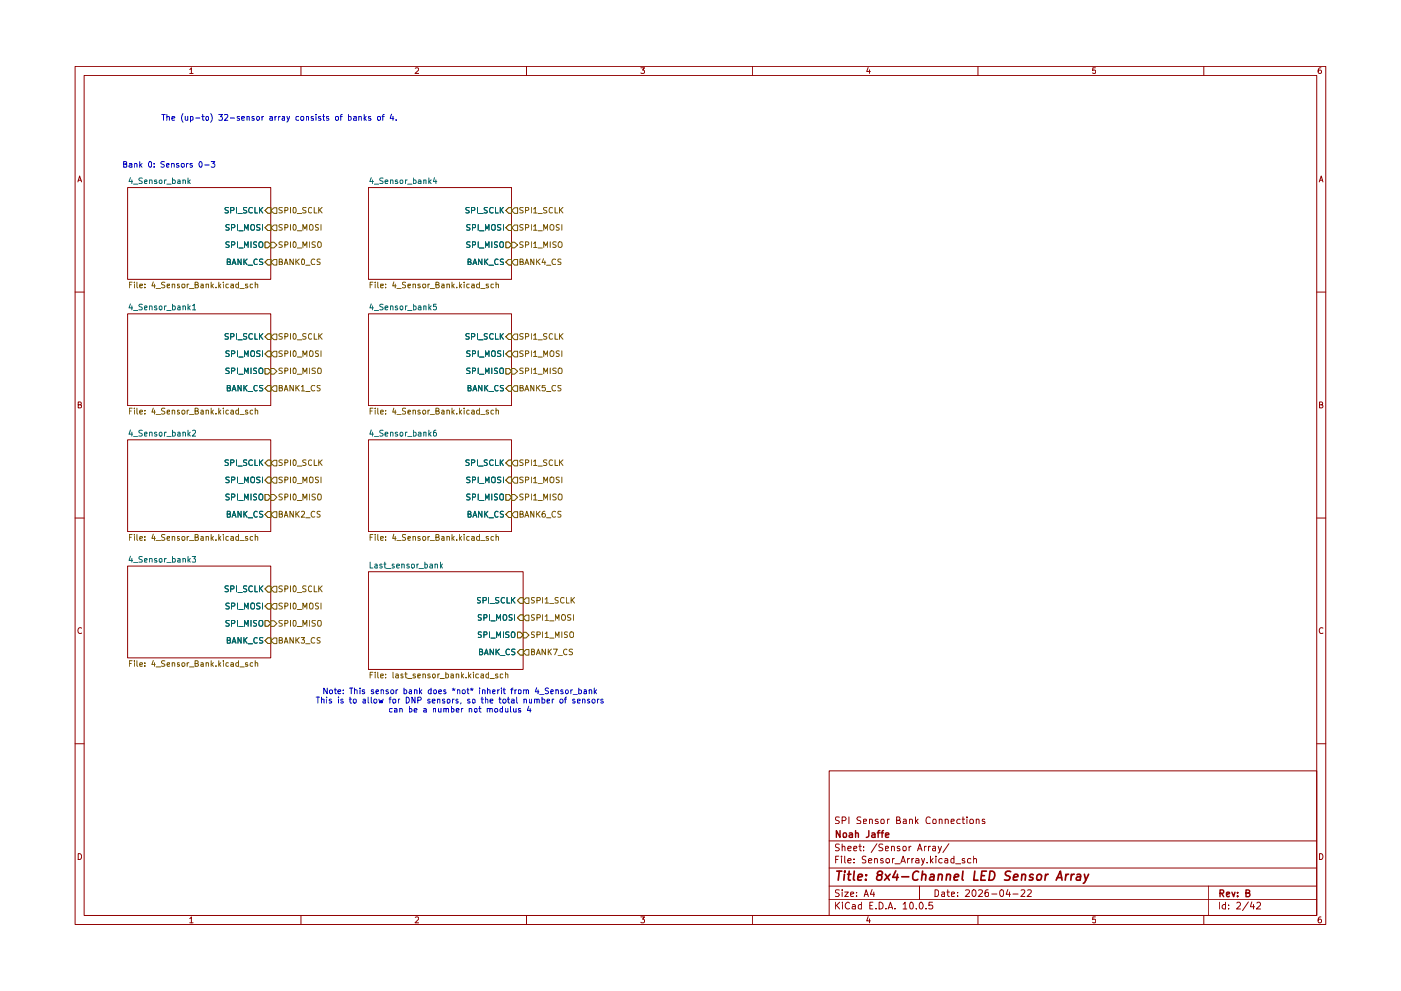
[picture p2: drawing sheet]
<svg xmlns="http://www.w3.org/2000/svg" width="420mm" height="297mm" viewBox="0 0 420 297" stroke-linecap="round" stroke-linejoin="round" font-family="sans-serif">
<g fill="none" stroke="#910000" stroke-width=".3">
<path d="M22.5 19.9h375.1v257.2h-375.1zM90.3 19.9v2.7M157.9 19.9v2.7M225.6 19.9v2.7M293.3 19.9v2.7M361 19.9v2.7M25.2 22.6h369.7v251.8h-369.7zM56.9 20.8l.5-.5v1.7M56.9 22h1M124.5 20.5l.7-.2 .4 .5-1.1 1.2h1.1M192.2 20.3h1.1l-.6 .7 .5 .2v.6l-.2 .2-.8-.2M260.3 20.2l-.4 1.2h1.1"/>
<path d="M260.8 20.9v1.1M328.5 20.3h-.8v.9l.8-.1v.8l-.8-.1M396.2 20.3h-.4a1.06 1.06 0 0 0-.2 1.7l.6-.2v-.6l-.6-.2-.3 .3M23.4 54.5l.5-1.8 .6 1.8M23.5 54h.8M395.6 54.5l.6-1.8 .5 1.8M395.8 54h.9M22.5 87.5h2.7M394.9 87.5h2.7M23.5 121.3l.7-.1 .1-.6-.8-.1v1.8h.6l.4-.6-.5-.4M395.7 121.3l.8-.1 .1-.6-.9-.1v1.8h.7l.3-.6-.4-.4M22.5 155.3h2.7"/>
<path d="M394.9 155.3h2.7M24.5 188.3a.79 .79 0 0 0-1.1 .7 .79 .79 0 0 0 1.1 .7M396.7 188.3a.79 .79 0 0 0-1.1 .7 .79 .79 0 0 0 1.1 .7M22.5 222.9h2.7M248.7 231.1h146.2v43.3h-146.2zM394.9 222.9h2.7M23.5 255.9a.9 .9 0 0 1 1 .9 .9 .9 0 0 1-1 .8zM248.7 252.1h146.2M250.6 257.6h.7M251.5 256.6h-.9v2.1M251.7 253.1l-.8-.1-.4 .4 .2 .5 .8 .3 .2 .5-.4 .3-.8-.1M251.7 244.9h-.8l-.4 .4 .2 .5 .8 .2 .2 .5-.4 .4-.8-.1"/>
<path d="M252.4 256.6l-.2 .2h.3l-.1-.2v.3M252.4 257.3v1.4M252.6 253.9l.2-.2h.5l.1 1.3M252.6 246l1-.2 .1-.5-.2-.4h-.9v2M252.6 253v2M253.3 256.6v1.8l.3 .3M254.3 258l1-.2-.4-.5h-.3l-.3 .3v.8l.3 .3 .6-.1M254.3 254.3l1-.1-.1-.5a.6 .6 0 0 0-.9 .3l.1 .9h.8M254.6 244.9v2M256 254.3l1-.1-.1-.5h-.6l-.3 .3 .1 .9h.8M256.1 258.5v.2M256.1 257.5v.1"/>
<path d="M257.6 253.7h.7M257.9 253v1.8l.4 .2M258.1 244.9h-.7l-.4 .4 .2 .5 .9 .3v.6l-1.1 .1M258.9 246.2l1-.2v-.1a.6 .6 0 0 0-.9-.3v1.2h.8M259 254.8v.2M259 253.7v.3M259.7 256.8l-.8-.2-.2 .3v.6l.8 .3 .2 .5-.4 .4-.7-.1M260.4 258l1.1-.2-.4-.5h-.3l-.4 .3v.8l.4 .3 .6-.1M260.8 245.8l.2-.3 .5 .1 .1 1.3M260.8 245.5v1.4M262.3 257.6l.3-.3 .5 .2v1.2M262.3 257.3v1.4"/>
<path d="M263 252.9l-1.7 2.6M263.3 245.6a.52 .52 0 0 0-.8 .4l.8 .3 .1 .2-.3 .4-.6-.1M264.3 245.6l.5-.1 .4 .5v.5l-.4 .4h-.3l-.3-.4zM264.8 253.1a.79 .79 0 0 0-1.2 .3l.1 .5 1.1 .5-.1 .4-.4 .2-.7-.1M264.8 257.5l-.5-.2-.2 .3 .1 .3 .6 .2v.5h-.7M265.5 254.3l.9-.1v-.5h-.6l-.3 .3 .1 .9h.8M265.8 257.6l.3-.3 .6 .3v.9l-.8 .1zM266.1 245.5v1.4M266.7 245.5l-.4 .1-.2 .4M267.4 253.9l.2-.2h.5l.1 1.3M267.4 253.7v1.3M267.6 257.3v1.4"/>
<path d="M268.2 257.3l-.6 .4M268.4 258.9h1.5M268.9 245.9l.8-.1 .2-.4-.2-.5h-.8v2h.8l.4-.4v-.3l-.5-.3M269.8 253.7h-.4l-.3 .3 .1 .3 .6 .1v.5h-.7M270.2 258.7l.6-2.1 .7 2.1M270.3 258.1h1M270.9 253.7h.5l.4 .4v.6l-.4 .3h-.3l-.3-.3zM270.9 245.6h.8l.1 1.3M271.8 246l-.7 .1-.3 .4 .3 .4 .7-.1M272.2 257.3v1.4M272.6 253.7v1.3M272.8 257.3l-.6 .4"/>
<path d="M272.8 245.8l.2-.3 .6 .1v1.3M272.8 245.5v1.4M273.2 253.7l-.6 .4M273.5 257.3v1.4M274 257.3l-.5 .4M274.6 244.9v2M274.7 257.5l.2-.2 .6 .2 .1 1.2M274.8 246.1l.5 .8M275.2 255l.6-2 .7 2M275.3 254.4h1.1M275.3 245.5l-.7 .8M275.6 257.8l-.9 .2-.1 .2 .3 .5 .7-.1"/>
<path d="M276.4 257.3l.5 1.4M277.2 253.7v1.3M277.3 257.3l-.4 1.4-.5 .6M277.8 253.7h-.4l-.2 .4M278 258.5v.2M278.5 253.7v1.3M279 245.1l-.2-.2a1 1 0 0 0-1.2 .8 1 1 0 0 0 .8 1.2l.6-.2M279.1 253.7h-.5l-.1 .4M279.1 256.6v2.1M279.2 257.9l.6 .8M279.7 253.7h.8l.1 1.3M279.8 257.3l-.7 .8"/>
<path d="M279.9 245.6l.5-.1 .4 .5v.5l-.4 .4h-.3l-.4-.4zM280.6 254.2l-.7 .1-.2 .2 .2 .5 .7-.1M280.7 256.6v.3M280.7 257.3v1.4M281.3 253.7l.6 1.3M281.7 245.8l.2-.3 .5 .1 .1 1.3M281.7 245.5v1.4M282.4 253.7l-.7 1.8-.4 .2M282.5 257.5l-.6-.2-.4 .4v.6a.72 .72 0 0 0 1 .3M283.4 257.5l.1-.2 .6 .2 .1 1.2M283.5 245.8v-.2a.54 .54 0 0 1 .9 .3v1M283.5 245.5v1.4"/>
<path d="M284.2 257.8l-.7 .1-.2 .3 .2 .5 .7-.1M284.6 252.9l-1.8 2.6M285.2 246.2l1-.2-.1-.4-.6-.1-.3 .4 .1 .9h.8M286.1 257.5l-.6-.2-.3 .4 .1 .9h.8M286.1 256.6v2.1M286.6 258.9h1.5M288 245.6h-.8l-.3 .4v.5a.72 .72 0 0 0 1.1 .3M288.5 245.5h.8M288.8 244.9v1.7l.5 .3M289.3 257.5l-.5-.2-.3 .3 .1 .3 .7 .2v.5h-.8M290 244.9v.2M290 245.5v1.4"/>
<path d="M291 245.6l.5-.1 .3 .3v.9l-.3 .2-.6-.2zM291.2 257.5a.6 .6 0 0 0-1 .2l.1 .9h.9M292 257.6l.3-.3 .5 .2 .1 1.2M292 256.6v2.1M292.8 245.8l.2-.3 .5 .1 .1 1.3M292.8 245.5v1.4M295.3 245.6l-.5-.1-.2 .4v.2l.7 .2v.5h-.7M395.7 255.9a.9 .9 0 0 1 1.1 .9 .9 .9 0 0 1-1.1 .8zM56.9 275.3l.5-.5v1.8M56.9 276.6h1M90.3 274.4v2.7M124.5 275l.7-.2 .4 .5-1.1 1.3h1.1"/>
<path d="M157.9 274.4v2.7M192.2 274.8h1.1l-.6 .7 .5 .2v.7l-.2 .2-.8-.2M225.6 274.4v2.7M248.7 269.7h146.2M248.7 265.6h146.2M248.7 260.2h146.2M250.6 270.4v2.1M250.9 271.4l.9 1.1M251.7 266.8l-1.1 .1v.6l.9 .3 .2 .5-.4 .4-.8-.1M251.8 270.4l-1.2 1.2M252.6 266.7v.2M252.6 267.4v1.3"/>
<path d="M252.6 270.4v.3M252.6 271.1v1.4M253.3 267.4h1.1l-1.1 1.3h1.1M254.8 270.7a.91 .91 0 0 0-1.2 .1 .91 .91 0 0 0 0 1.2 .81 .81 0 0 0 1.1 .4l.1-.1M255.1 268.1l.9-.3-.1-.3-.5-.1-.3 .2 .1 1h.7M255.6 271.3l.3-.2 .6 .2v1.2M256.5 271.6l-.9 .2-.1 .2 .1 .4h.9M256.9 268.5v.2M256.9 267.5v.1M258.3 271.3l-.5-.2-.4 .4 .2 .9h.7M258.3 270.4v2.1M259.2 268.7l.6-2 .6 2"/>
<path d="M259.3 268.1h1M260.3 274.7l-.4 1.3h1.1M260.8 275.4v1.2M260.9 271.4h.6M261.5 266.6l-.5 1.5h1.3M261.8 270.4h-.9v2.1h.9M262 267.4v1.3M262.7 272.3v.2M263.7 270.4a1.03 1.03 0 0 1 1.2 1 1.03 1.03 0 0 1-1.2 1.1zM265.7 272.3v.2M266.4 272.5l.6-2.1 .7 2.1M266.5 271.9h1"/>
<path d="M268.4 272.3v.2M270.8 271l.6-.6v2.1M270.8 272.5h1.1M273.2 270.4a1.08 1.08 0 0 1 .7 1 1.08 1.08 0 0 1-.7 1.1 1.38 1.38 0 0 1 0-2.1zM274.8 272.3v.2l-.1-.1 .1-.1v.2M275.8 265.6v4.1M275.8 270.7l.4-.3a1.08 1.08 0 0 1 .7 1 1.08 1.08 0 0 1-.7 1.1l-.4-.2-.1-.6zM277.7 272.3v.2M279.7 270.4h-1.1v1l.2-.1 .9 .1v.9l-.4 .2-.7-.2M280.4 266.7a1.02 1.02 0 0 1 1.1 1 1.02 1.02 0 0 1-1.1 1zM282.4 267.5h.8l.1 1.2M283.3 267.8l-.9 .4 .2 .5 .7-.1"/>
<path d="M284 267.4h.7M284.2 266.7v1.7l.5 .3M285.3 268.1l1-.3-.1-.3-.6-.1-.3 .2 .1 1h.8M287.2 268.5v.2M287.2 267.5v.1M289.6 266.9l1-.1 .1 .5-1.2 1.4h1.2M291.7 266.9l.5-.2a1 1 0 0 1 .6 1.1 1 1 0 0 1-1 .8l-.3-.6zM293.3 274.4v2.7M293.5 266.9l.7-.2 .4 .2v.4l-1.2 1.4h1.2M296.3 266.7l-.6 .1a1.52 1.52 0 0 0 0 1.9l.6-.1 .2-.8-.3-.3h-.5l-.3 .3M297.4 268h1.6M299.9 267l.6-.3a1.23 1.23 0 0 1 0 2l-.6-.4z"/>
<path d="M302.3 266.6l-.5 1.5h1.2M302.8 267.4v1.3M303.8 268h1.5M306.2 266.9l.8-.2 .3 .6-1.1 1.4h1.1M308.2 266.9l.7-.2 .4 .6-1.3 1.4h1.3M328.5 274.8h-.8v.9l.8-.1v.9l-.8-.1M361 274.4v2.7M362.4 265.6v8.8M365.7 270.4v2.1M367.5 271.3l-.6-.2-.4 .4v.6a.72 .72 0 0 0 1 .3M367.5 270.4v2.1M368.5 272.3v.2"/>
<path d="M368.5 271.3v.1M370.9 270.7l.3-.3h.5l.3 .6-1.2 1.5h1.2M374.4 270.3l-1.8 2.7M375.4 270.3l-.4 1.5h1.3M375.9 271.1v1.4M376.9 270.7l.3-.3h.5l.3 .6v.4l-1.2 1.1h1.2M396.2 274.8l-.6 .1-.2 .4-.1 1 .3 .3 .6-.2v-.8l-.6-.1-.3 .3"/>
</g>
<g fill="none" stroke="#910000" stroke-width=".42">
<path d="M251.9 249v2l-1.1-2v2M252.9 249.8l.3-.2 .6 .2-.1 1.1-.8-.1zM254.7 249.7a.6 .6 0 0 1 1 .3v1M255.7 250.1l-1.1 .4 .1 .4h1M256.6 249.8l.7-.1 .1 1.3M256.6 249v2M260.6 249l-.1 1.7-.7 .3M261.5 249.7a.6 .6 0 0 1 .9 .3v1M262.4 250.1l-1 .4 .1 .4h.9M263.1 249.6h.8M263.9 249h-.5v.3v1.7M264.2 249.6h.8"/>
<path d="M265 249l-.5 .3v1.7M265.6 250.3l1-.2v-.1a.6 .6 0 0 0-1-.3v1.2h.9M365.9 267.8l.9-.1 .1-.8-1-.2v2.1M366.3 267.8l.7 1M367.8 268.1l1-.3-.1-.3-.6-.1-.3 .3 .1 .9 .2 .2 .6-.2M369.4 267.4l.6 1.4 .4-1.4M371.1 268.5l.2 .1-.2 .2v-.2v.2M371.1 267.5l.2 .1-.2 .1v-.2v.2M373.7 267.7l1-.2v-.6l-1-.2v2.1h.7l.4-.3 .1-.4-.2-.3-.3-.1"/>
</g>
<g fill="none" stroke="#910000" stroke-width=".51">
<path d="M251 261.1h1.5M251.7 261.1l-.3 2.7M253.2 262l-.1 1.8M253.4 261.1l-.1 .3M254.2 262h1M254.7 261.1l-.3 2.4 .1 .2 .5 .1M256.2 261.1l-.3 2.4 .4 .3M257.3 263l1.3-.3v-.5l-.8-.2-.4 .5-.1 1.2h1M259.7 263.6l-.1 .2M259.8 262.2v.3M263.6 262.3l-.5-.5a.81 .81 0 0 1 .8-.7 .81 .81 0 0 1 .8 .7l-.4 .4a1 1 0 0 0-1.1 .3 1 1 0 0 0-.1 1.2l.8 .1 .4-.2 .2-.8-.4-.5M265.5 262l1.2 1.8"/>
<path d="M267 262l-1.7 1.8M268.6 261l-.9 2h1.7M269.2 262l-.3 1.8M270.4 262.8h2.1M275.5 261.4a1.08 1.08 0 0 0-1.2-.2 1.08 1.08 0 0 0-.6 1.1v.9a.92 .92 0 0 0 1.6 .4M276.6 262.3l.4-.3 .6 .2-.1 1.6M276.7 261.1l-.3 2.7M279.1 262.2l.2-.2 .8 .2-.1 1.6M280.2 262.7a1.13 1.13 0 0 0-1.4 .5v.5h1.2M281.4 262.3a.69 .69 0 0 1 1.2 .2l-.2 1.3M281.5 262l-.2 1.8M283.9 262.3a.69 .69 0 0 1 1.2 .2l-.2 1.3"/>
<path d="M284 262l-.3 1.8M286.2 263l1.2-.3v-.5l-.7-.2-.4 .5-.1 1.2h1M288.8 261.1l-.3 2.4 .4 .3M292.4 261.1l-.4 2.7h1.3M294.4 262.5h.8M295.8 261.1h-1.3l-.4 2.7h1.4M296.9 261.1a1.37 1.37 0 0 1 1.5 1.2 1.37 1.37 0 0 1-1.1 1.5h-.7zM303.1 261.3l-1-.2-.6 .6 .1 .5 1.3 .6-.2 .8a1.24 1.24 0 0 1-1.5 .1M304 263l1.3-.3-.1-.5-.2-.2-.8 .2-.3 1.3 .3 .3 .9-.1M306.5 262.3l.4-.3 .6 .2-.1 1.6M306.5 262l-.2 1.8M309.9 262.2l-.7-.2-.4 .5 .3 .5 .6 .1-.1 .6h-1"/>
<path d="M311.1 262.3l.1-.1a.72 .72 0 0 1 1.2 .4l-.2 1-.9 .2-.4-.5zM313.6 262l-.2 1.8M314.4 262l-.9 .6M316.7 263.8l1.3-2.7 .5 2.7M317.1 263.1h1.2M319.7 262l-.3 1.8M320.5 262l-.6 .2-.3 .4M321.3 262l-.2 1.8M322.2 262h-.4l-.5 .6M323 262.2l.3-.2 .7 .2-.1 1.6M324.1 262.7l-.9 .1a.61 .61 0 0 0-.4 .9h1.1M325.2 262l.4 1.8"/>
<path d="M326.5 262l-1.2 2.5-.4 .3"/>
</g>
<path d="M156 194.6h.9v1.7h-.9l-.8-.8z" fill="#fff"/>
<path d="M155.2 195.5l.8-.9h.9v1.7h-.9z" fill="none" stroke="#765500" stroke-width=".3"/>
<path d="M143.8 195.3l.7-.1 .1-.5-.8-.1v1.7h.6l.4-.6-.4-.4M145.3 196.3l.6-1.7 .5 1.7M145.5 195.7h.7M148 194.6v1.7l-1-1.7v1.7M148.8 194.6v1.7M149 195.2l.8 1.1M149.8 194.6l-1 .9M150.1 196.4h1.3M152.8 194.7a.76 .76 0 0 0-1.1 .7 .76 .76 0 0 0 1.1 .7M154.4 194.6l-.9 .1-.1 .4 .9 .4 .1 .4-.3 .4-.7-.1" fill="none" stroke="#006665" stroke-width=".3"/>
<path d="M155.2 189.5h.8l.9 .8-.9 .9h-.8z" fill="#fff"/>
<path d="M155.2 189.5h.8l.9 .8-.9 .9h-.8z" fill="none" stroke="#765500" stroke-width=".3"/>
<path d="M144.4 189.5h-.9v.7l.7 .1 .2 .5-.4 .3-.6-.1M145.1 190.2h.9v-.7l-.9-.1v1.7M146.8 189.4v1.7M147.2 191.3h1.3M148.9 191.1v-1.7l.6 1.2 .6-1.2v1.7M151 189.4v1.7M152.7 189.5l-.7-.1-.4 .3 .2 .5 .8 .2v.5l-1 .1M153.5 189.5l.2-.1a.6 .6 0 0 1 .7 .6v.5a.59 .59 0 0 1-.3 .5 .59 .59 0 0 1-.6 0l-.2-.5z" fill="none" stroke="#006665" stroke-width=".3"/>
<path d="M156 184.3h.9v1.7h-.9l-.8-.8z" fill="#fff"/>
<path d="M156 184.3h.9v1.7h-.9l-.8-.8z" fill="none" stroke="#765500" stroke-width=".3"/>
<path d="M144.4 184.3h-.9a.66 .66 0 0 0 .1 .7 .66 .66 0 0 0 .7 .3l-.1 .5h-.8M145.1 185.2l.9-.1v-.8l-.9-.1v1.7M146.8 184.2v1.7M147.2 186.1h1.3M148.9 185.9v-1.7l.6 1.2 .6-1.2v1.7M151 184.3l.2-.1a.6 .6 0 0 1 .8 .6v.5a.59 .59 0 0 1-.3 .6 .59 .59 0 0 1-.7-.1l-.1-.5zM153.6 184.3h-.8l-.1 .6a.7 .7 0 0 1 .8 .9l-.2 .1-.6-.1M154.3 184.2v1.7" fill="none" stroke="#006665" stroke-width=".3"/>
<path d="M156 179.2h.9v1.6h-.9l-.8-.8z" fill="#fff"/>
<path d="M156 179.2h.9v1.6h-.9l-.8-.8z" fill="none" stroke="#765500" stroke-width=".3"/>
<path d="M144.1 179.2l-.6-.1a.48 .48 0 0 0-.3 .6 .48 .48 0 0 0 .6 .3l.3 .3-.1 .3-.8 .1M146.6 179.1v1.7M149.6 179.2h-.9v.5l.7 .4 .2 .3-.3 .4-.7-.1M151.3 179.2a.74 .74 0 0 0-1 .7 .74 .74 0 0 0 1 .7M152.1 179.1v1.7h.8M153.4 179.1v1.7M153.7 179.8l.7 1M154.4 179.1l-1 1M144.9 180l.8-.1 .1-.7-.9-.1v1.7M147 180.9h1.3" fill="none" stroke="#006665" stroke-width=".3"/>
<g fill="#fff">
<path d="M110.5 171.4h46.4v29.3h-46.4z"/>
<path d="M79.5 78.6l.8-.9h.9v1.7h-.9z"/>
</g>
<path d="M80.3 77.7h.9v1.7h-.9l-.8-.8z" fill="none" stroke="#765500" stroke-width=".3"/>
<path d="M68.2 78.5l.7-.1 .1-.6-.8-.2v1.7h.6l.3-.1v-.6l-.4-.1M69.6 79.3l.6-1.7 .6 1.7M69.8 78.8h.8M72.3 77.6v1.7l-.9-1.7v1.7M73.2 77.6v1.7M73.4 78.4l.7 .9M74.1 77.6l-.9 1M74.4 79.5h1.4M77.1 77.8a.79 .79 0 0 0-1 .6 .79 .79 0 0 0 .7 .9l.3-.1M78.8 77.7l-.9 .1v.5l.8 .3 .1 .4-.3 .3-.7-.1" fill="none" stroke="#006665" stroke-width=".3"/>
<path d="M79.5 72.6h.8l.9 .8-.9 .9h-.8z" fill="#fff"/>
<path d="M79.5 72.6h.8l.9 .8-.9 .9h-.8z" fill="none" stroke="#765500" stroke-width=".3"/>
<path d="M68.7 72.6h-.9v.6l.8 .3 .1 .3-.3 .4-.7-.1M69.4 73.4l.9-.1 .1-.7-1-.1v1.7M71.2 72.5v1.7M71.6 74.3h1.3M73.3 74.2v-1.7l.6 1.2 .5-1.2v1.7M75.3 72.5v1.7M77 72.6l-.6-.1a.48 .48 0 0 0-.4 .6 .48 .48 0 0 0 .6 .3l.4 .3-.1 .3-.9 .1M77.7 72.7l.4-.2a.6 .6 0 0 1 .7 .6l-.1 .8-.6 .3-.5-.5z" fill="none" stroke="#006665" stroke-width=".3"/>
<path d="M80.3 67.4h.9v1.7h-.9l-.8-.9z" fill="#fff"/>
<path d="M80.3 67.4h.9v1.7h-.9l-.8-.9z" fill="none" stroke="#765500" stroke-width=".3"/>
<path d="M68.7 67.4l-.9 .1v.5l.8 .3 .1 .4-.3 .3-.7-.1M69.4 68.2h.9l.1-.7-1-.2v1.7M71.2 67.3v1.7M71.6 69.2h1.3M73.3 69v-1.7l.6 1.3 .5-1.3v1.7M75.3 67.6l.3-.3a.6 .6 0 0 1 .8 .6l-.1 .8-.7 .3-.4-.5zM78 67.4l-1 .1v.5l.8 .3 .2 .4-.4 .3-.6-.1M78.7 67.3v1.7" fill="none" stroke="#006665" stroke-width=".3"/>
<path d="M79.5 63.1l.8-.9h.9v1.7h-.9z" fill="#fff"/>
<path d="M80.3 62.2h.9v1.7h-.9l-.8-.8z" fill="none" stroke="#765500" stroke-width=".3"/>
<path d="M68.5 62.2l-.7-.1-.3 .4 .1 .4 .8 .3v.6h-.9M69.2 63.1l.8-.1 .1-.7-.9-.2v1.7M71 62.1v1.7M71.4 64h1.2M74 62.2l-.7-.1-.3 .4 .2 .4 .7 .3v.6h-.9M75.7 62.3a.79 .79 0 0 0-1.1 .7 .79 .79 0 0 0 1.1 .8M76.5 62.1v1.7h.7M77.8 62.1v1.7M78.1 62.9l.7 .9M78.8 62.1l-1 1.1" fill="none" stroke="#006665" stroke-width=".3"/>
<g fill="#fff">
<path d="M38.3 56.2h42.9v27.5h-42.9z"/>
<path d="M80.3 115.6h.9v1.7h-.9l-.8-.9z"/>
</g>
<path d="M79.5 116.4l.8-.8h.9v1.7h-.9z" fill="none" stroke="#765500" stroke-width=".3"/>
<path d="M68.2 116.2h.7l.1-.5-.8-.2v1.7h.6l.3-.2v-.6l-.4-.2M69.6 117.2l.6-1.7 .6 1.7M69.8 116.7h.8M72.3 115.5v1.7l-.9-1.7v1.7M73.2 115.5v1.7M73.4 116.2l.7 1M74.1 115.5l-.9 .9M74.4 117.3h1.4M77.1 115.7a.81 .81 0 0 0-1.1 .4 .81 .81 0 0 0 .6 1.1l.5-.2M78.8 115.6l-.9 .1v.4l.8 .3 .1 .4-.3 .4-.7-.1" fill="none" stroke="#006665" stroke-width=".3"/>
<path d="M79.5 110.4h.8l.9 .9-.9 .8h-.8z" fill="#fff"/>
<path d="M79.5 110.4h.8l.9 .9-.9 .8h-.8z" fill="none" stroke="#765500" stroke-width=".3"/>
<path d="M68.7 110.4l-.9 .1-.1 .3 .9 .5 .1 .4-.3 .3-.7-.1M69.4 111.2l.9-.1 .1-.6-1-.2v1.7M71.2 110.3v1.7M71.6 112.2h1.3M73.3 112v-1.7l.6 1.2 .5-1.2v1.7M75.3 110.3v1.7M77 110.4h-.8l-.2 .3 .2 .3a.58 .58 0 0 1 .6 .3 .58 .58 0 0 1 0 .6h-.8M77.7 110.6l.4-.3 .5 .1 .2 1a.59 .59 0 0 1-.6 .6 .59 .59 0 0 1-.6-.6z" fill="none" stroke="#006665" stroke-width=".3"/>
<path d="M79.5 106.1l.8-.9h.9v1.7h-.9z" fill="#fff"/>
<path d="M80.3 105.2h.9v1.7h-.9l-.8-.8z" fill="none" stroke="#765500" stroke-width=".3"/>
<path d="M68.7 105.2l-.9 .1v.5l.8 .3 .1 .4-.3 .3h-.7M69.4 106l.9-.1 .1-.6-1-.1v1.6M71.2 105.2v1.6M71.6 107h1.3M73.3 106.8v-1.6l.6 1.1 .5-1.1v1.6M75.3 105.4l.3-.2a.6 .6 0 0 1 .8 .5v.6a.59 .59 0 0 1-.6 .6 .59 .59 0 0 1-.6-.6zM78 105.2l-1 .1v.5l.8 .3 .2 .4-.4 .3h-.6M78.7 105.2v1.6" fill="none" stroke="#006665" stroke-width=".3"/>
<path d="M80.3 100.1h.9v1.7h-.9l-.8-.9z" fill="#fff"/>
<path d="M79.5 100.9l.8-.8h.9v1.7h-.9z" fill="none" stroke="#765500" stroke-width=".3"/>
<path d="M71 100v1.7M76.5 100v1.7h.7M77.8 100v1.7M78.8 100l-1 .9M68.5 100.1l-.9 .1v.5l.7 .2 .2 .4-.3 .4-.7-.1M69.2 100.9l.8-.1 .1-.6-.9-.2v1.7M71.4 101.9h1.2M74 100.1l-.9 .1v.5l.7 .2 .2 .4-.3 .4-.7-.1M75.7 100.2a.76 .76 0 0 0-1.1 .6 .76 .76 0 0 0 1.1 .7M78.1 100.8l.7 .9" fill="none" stroke="#006665" stroke-width=".3"/>
<g fill="#fff">
<path d="M38.3 94.1h42.9v27.5h-42.9z"/>
<path d="M80.3 153.3h.9v1.8h-.9l-.8-.9z"/>
</g>
<path d="M79.5 154.2l.8-.9h.9v1.8h-.9z" fill="none" stroke="#765500" stroke-width=".3"/>
<path d="M68.2 154.1l.7-.1 .1-.6-.8-.2v1.8h.6l.3-.1v-.6l-.4-.2M69.6 155l.6-1.8 .6 1.8M69.8 154.5h.8M72.3 153.2v1.8l-.9-1.8v1.8M73.2 153.2v1.8M73.4 154l.7 1M74.1 153.2l-.9 1.1M74.4 155.2h1.4M77.1 153.4a.83 .83 0 0 0-1.1 .6 .83 .83 0 0 0 .8 1l.3-.1M78.8 153.3l-.9 .1v.5l.8 .4 .1 .4-.3 .3-.7-.1" fill="none" stroke="#006665" stroke-width=".3"/>
<path d="M79.5 148.2h.8l.9 .8-.9 .9h-.8z" fill="#fff"/>
<path d="M79.5 148.2h.8l.9 .8-.9 .9h-.8z" fill="none" stroke="#765500" stroke-width=".3"/>
<path d="M68.7 148.2l-.6-.1-.4 .3 .2 .4 .8 .4v.5l-1 .1M69.4 149l.9-.1 .1-.6-1-.2v1.8M71.2 148.1v1.8M71.6 150h1.3M73.3 149.9v-1.8l.6 1.3 .5-1.3v1.8M75.3 148.1v1.8M77 148.2l-.6-.1a.48 .48 0 0 0-.4 .6 .48 .48 0 0 0 .6 .3l.4 .4-.1 .3-.9 .1M77.7 148.3l.4-.2a.6 .6 0 0 1 .7 .6v.6a.59 .59 0 0 1-.6 .6 .59 .59 0 0 1-.6-.6z" fill="none" stroke="#006665" stroke-width=".3"/>
<path d="M80.3 143h.9v1.8h-.9l-.8-.9z" fill="#fff"/>
<path d="M80.3 143h.9v1.8h-.9l-.8-.9z" fill="none" stroke="#765500" stroke-width=".3"/>
<path d="M68.7 143.1h-.9v.5l.8 .3 .1 .5-.3 .3-.7-.1M69.4 143.8h.9l.1-.7-1-.1v1.7M71.2 143v1.7M71.6 144.9h1.3M73.3 144.7v-1.7l.6 1.2 .5-1.2v1.7M75.3 143.2l.6-.2a1.01 1.01 0 0 1 0 1.7 .6 .6 0 0 1-.7-.6zM78 143.1h-1v.5l.8 .3 .2 .5-.4 .3-.6-.1M78.7 143v1.7" fill="none" stroke="#006665" stroke-width=".3"/>
<path d="M80.3 137.9h.9v1.7h-.9l-.8-.8z" fill="#fff"/>
<path d="M80.3 137.9h.9v1.7h-.9l-.8-.8z" fill="none" stroke="#765500" stroke-width=".3"/>
<path d="M68.5 137.9l-.7-.1-.3 .3 .1 .4 .9 .5-.3 .5-.7-.1M69.2 138.7l.8-.1 .2-.5-.4-.3h-.6v1.7M71 137.8v1.7M71.4 139.7h1.2M74 137.9l-.7-.1-.3 .3 .2 .4 .8 .5-.3 .5-.7-.1M75.7 138a.76 .76 0 0 0-1.1 .7 .76 .76 0 0 0 1.1 .7M76.5 137.8v1.7h.7M77.8 137.8v1.7M78.1 138.5l.7 1M78.8 137.8l-1 1" fill="none" stroke="#006665" stroke-width=".3"/>
<g fill="#fff">
<path d="M38.3 131.8h42.9v27.5h-42.9z"/>
<path d="M80.3 191.2h.9v1.7h-.9l-.8-.9z"/>
</g>
<path d="M79.5 192l.8-.8h.9v1.7h-.9z" fill="none" stroke="#765500" stroke-width=".3"/>
<path d="M68.2 191.9h.7l.1-.6-.8-.2v1.7h.6l.3-.2v-.5l-.4-.2M69.6 192.8l.6-1.7 .6 1.7M69.8 192.4h.8M72.3 191.1v1.7l-.9-1.7v1.7M73.2 191.1v1.7M73.4 191.9l.7 .9M74.1 191.1l-.9 1M74.4 193h1.4M77.1 191.3a.74 .74 0 0 0-1 .6 .74 .74 0 0 0 1 .7M78.8 191.2l-.7-.1-.3 .3 .2 .5 .7 .3 .1 .3-.3 .3-.7-.1" fill="none" stroke="#006665" stroke-width=".3"/>
<path d="M79.5 186h.8l.9 .9-.9 .8h-.8z" fill="#fff"/>
<path d="M79.5 186h.8l.9 .9-.9 .8h-.8z" fill="none" stroke="#765500" stroke-width=".3"/>
<path d="M68.7 186l-.9 .1v.5l.8 .3 .1 .5-.3 .3-.7-.1M69.4 186.9l.9-.1 .1-.7-1-.2v1.8M71.2 185.9v1.8M71.6 187.8h1.3M73.3 187.7v-1.8l.6 1.3 .5-1.3v1.8M75.3 185.9v1.8M77 186l-.6-.1a.48 .48 0 0 0-.4 .6 .48 .48 0 0 0 .6 .4l.4 .3-.1 .3-.9 .1M77.9 186l.2-.1a.6 .6 0 0 1 .7 .6v.6a.59 .59 0 0 1-.6 .6 .59 .59 0 0 1-.6-.6z" fill="none" stroke="#006665" stroke-width=".3"/>
<path d="M80.3 180.8h.9v1.7h-.9l-.8-.8z" fill="#fff"/>
<path d="M80.3 180.8h.9v1.7h-.9l-.8-.8z" fill="none" stroke="#765500" stroke-width=".3"/>
<path d="M68.7 180.8l-.9 .1v.5l.8 .4 .1 .4-.3 .3h-.7M69.4 181.7l.9-.1 .1-.7-1-.1v1.7M71.2 180.8v1.7M71.6 182.7h1.3M73.3 182.5v-1.7l.6 1.2 .5-1.2v1.7M75.3 181l.3-.2a.6 .6 0 0 1 .8 .6v.5a.59 .59 0 0 1-.6 .7 .59 .59 0 0 1-.6-.7zM78 180.8l-1 .1v.5l.8 .4 .2 .4-.4 .3h-.6M78.7 180.8v1.7" fill="none" stroke="#006665" stroke-width=".3"/>
<path d="M80.3 175.7h.9v1.8h-.9l-.8-1z" fill="#fff"/>
<path d="M80.3 175.7h.9v1.8h-.9l-.8-1z" fill="none" stroke="#765500" stroke-width=".3"/>
<path d="M68.5 175.7l-.9 .1v.5l.7 .3 .2 .4-.3 .4-.7-.1M69.2 176.5l.8-.1 .1-.6-.9-.2v1.8M71 175.6v1.8M71.4 177.5h1.2M74 175.7l-.9 .1v.5l.7 .3 .2 .4-.3 .4-.7-.1M75.7 175.8a.79 .79 0 0 0-1.1 .7 .79 .79 0 0 0 1.1 .7M76.5 175.6v1.8h.7M77.8 175.6v1.8M78.1 176.4l.7 1M78.8 175.6l-1 1" fill="none" stroke="#006665" stroke-width=".3"/>
<g fill="#fff">
<path d="M38.3 169.7h42.9v27.5h-42.9z"/>
<path d="M152.6 115.6h.8v1.7h-.8l-.9-.9z"/>
</g>
<path d="M152.6 115.6h.8v1.7h-.8l-.9-.9z" fill="none" stroke="#765500" stroke-width=".3"/>
<path d="M140.4 116.2h.6l.2-.3-.1-.2-.7-.2v1.7h.7l.2-.6-.3-.4M141.8 117.2l.6-1.7 .6 1.7M142 116.7h.8M144.5 115.5v1.7l-1-1.7v1.7M145.4 115.5v1.7M145.6 116.2l.7 1M146.3 115.5l-.9 .9M146.6 117.3h1.4M149.4 115.7l-.1-.1a.78 .78 0 0 0-1 .7 .78 .78 0 0 0 1 .8l.1-.1M151 115.6l-.6-.1-.4 .3 .2 .4 .8 .3v.5l-1 .1" fill="none" stroke="#006665" stroke-width=".3"/>
<path d="M151.7 110.4h.9l.8 .9-.8 .8h-.9z" fill="#fff"/>
<path d="M151.7 110.4h.9l.8 .9-.8 .8h-.9z" fill="none" stroke="#765500" stroke-width=".3"/>
<path d="M141 110.4l-1 .1v.3l.8 .5 .2 .4-.4 .3-.6-.1M141.6 111.2l.9-.1 .1-.6-1-.2v1.7M143.4 110.3v1.7M143.8 112.2h1.3M145.5 112v-1.7l.5 1.2 .6-1.2v1.7M147.5 110.3v1.7M149.2 110.4l-.7-.1-.2 .2v.3l.7 .5 .2 .4-.4 .3-.5-.1M149.9 110.6l.4-.3 .7 .3v1.2l-.4 .2a.6 .6 0 0 1-.7-.6z" fill="none" stroke="#006665" stroke-width=".3"/>
<path d="M151.7 106.1l.9-.9h.8v1.7h-.8z" fill="#fff"/>
<path d="M152.6 105.2h.8v1.7h-.8l-.9-.8z" fill="none" stroke="#765500" stroke-width=".3"/>
<path d="M141 105.2l-1 .1v.5l.8 .3 .2 .4-.4 .3h-.6M141.6 106l.9-.1 .1-.6-1-.1v1.6M143.4 105.2v1.6M143.8 107h1.3M145.5 106.8v-1.6l.5 1.1 .6-1.1v1.6M147.5 105.4l.3-.2 .7 .2v1.2l-.3 .2a.6 .6 0 0 1-.8-.5zM150.2 105.2l-.9 .1v.5l.7 .3 .2 .4-.3 .3h-.7M151 105.2v1.6" fill="none" stroke="#006665" stroke-width=".3"/>
<path d="M152.6 100.1h.8v1.7h-.8l-.9-.9z" fill="#fff"/>
<path d="M152.6 100.1h.8v1.7h-.8l-.9-.9z" fill="none" stroke="#765500" stroke-width=".3"/>
<path d="M143.2 100v1.7M148.6 100v1.7h.8M150 100v1.7M151 100l-1 .9M140.7 100.1l-.9 .1v.5l.7 .2 .2 .4-.3 .4-.7-.1M141.4 100.9l.8-.1 .1-.6-.9-.2v1.7M143.5 101.9h1.4M146.1 100.1l-.6-.1-.3 .3 .2 .5 .6 .2v.5l-.1 .2-.7-.1M147.9 100.2a.76 .76 0 0 0-1.1 .6 .76 .76 0 0 0 1.1 .7M150.3 100.8l.7 .9" fill="none" stroke="#006665" stroke-width=".3"/>
<g fill="#fff">
<path d="M110.5 94.1h42.9v27.5h-42.9z"/>
<path d="M151.7 78.6l.9-.9h.8v1.7h-.8z"/>
</g>
<path d="M152.6 77.7h.8v1.7h-.8l-.9-.8z" fill="none" stroke="#765500" stroke-width=".3"/>
<path d="M140.4 78.5l.7-.2 .1-.3-.2-.4h-.6v1.7h.7l.2-.6-.3-.2M141.8 79.3l.6-1.7 .6 1.7M142 78.8h.8M144.5 77.6v1.7l-1-1.7v1.7M145.4 77.6v1.7M145.6 78.4l.7 .9M146.3 77.6l-.9 1M146.6 79.5h1.4M149.4 77.8l-.1-.1a.83 .83 0 0 0-1 .6 .83 .83 0 0 0 .5 1l.6-.1M151 77.7l-.6-.1-.4 .4 .2 .4 .8 .3v.5h-1" fill="none" stroke="#006665" stroke-width=".3"/>
<path d="M151.7 72.6h.9l.8 .8-.8 .9h-.9z" fill="#fff"/>
<path d="M151.7 72.6h.9l.8 .8-.8 .9h-.9z" fill="none" stroke="#765500" stroke-width=".3"/>
<path d="M141 72.6h-1v.6l.8 .3 .2 .3-.4 .4-.6-.1M141.6 73.4l.9-.1 .1-.7-1-.1v1.7M143.4 72.5v1.7M143.8 74.3h1.3M145.5 74.2v-1.7l.5 1.2 .6-1.2v1.7M147.5 72.5v1.7M149.2 72.6l-.7-.1-.2 .1v.6l.7 .3 .2 .3-.4 .4-.5-.1M149.9 72.7l.4-.2 .7 .2-.2 1.4-.5 .1-.4-.3z" fill="none" stroke="#006665" stroke-width=".3"/>
<path d="M151.7 68.2l.9-.8h.8v1.7h-.8z" fill="#fff"/>
<path d="M152.6 67.4h.8v1.7h-.8l-.9-.9z" fill="none" stroke="#765500" stroke-width=".3"/>
<path d="M141 67.4l-1 .1v.5l.8 .3 .2 .4-.4 .3-.6-.1M141.6 68.2h.9l.1-.7-1-.2v1.7M143.4 67.3v1.7M143.8 69.2h1.3M145.5 69v-1.7l.5 1.3 .6-1.3v1.7M147.5 67.6l.3-.3 .7 .3-.2 1.3-.5 .1-.3-.3zM150.2 67.4l-.9 .1v.5l.7 .3 .2 .4-.3 .3-.7-.1M151 67.3v1.7" fill="none" stroke="#006665" stroke-width=".3"/>
<path d="M151.7 63.1l.9-.9h.8v1.7h-.8z" fill="#fff"/>
<path d="M152.6 62.2h.8v1.7h-.8l-.9-.8z" fill="none" stroke="#765500" stroke-width=".3"/>
<path d="M140.7 62.2l-.7-.1-.3 .4 .2 .4 .7 .3v.6h-.9M141.4 63.1l.8-.1 .1-.7-.9-.2v1.7M143.2 62.1v1.7M143.5 64h1.4M146.1 62.2l-.6-.1-.3 .4 .2 .4 .6 .3v.6h-.8M147.9 62.3a.79 .79 0 0 0-1.1 .7 .79 .79 0 0 0 1.1 .8M148.6 62.1v1.7h.8M150 62.1v1.7M150.3 62.9l.7 .9M151 62.1l-1 1.1" fill="none" stroke="#006665" stroke-width=".3"/>
<g fill="#fff">
<path d="M110.5 56.2h42.9v27.5h-42.9z"/>
<path d="M151.7 154.2l.9-.9h.8v1.8h-.8z"/>
</g>
<path d="M152.6 153.3h.8v1.8h-.8l-.9-.9z" fill="none" stroke="#765500" stroke-width=".3"/>
<path d="M140.4 154.1l.7-.2 .1-.3-.2-.4h-.6v1.8h.7l.2-.6-.3-.3M141.8 155l.6-1.8 .6 1.8M142 154.5h.8M144.5 153.2v1.8l-1-1.8v1.8M145.4 153.2v1.8M145.6 154l.7 1M146.3 153.2l-.9 1.1M146.6 155.2h1.4M149.4 153.4l-.1-.1a.88 .88 0 0 0-1 .7 .88 .88 0 0 0 .5 1l.6-.1M151 153.3l-.6-.1-.4 .4 .2 .4 .8 .3v.6h-1" fill="none" stroke="#006665" stroke-width=".3"/>
<path d="M151.7 148.2h.9l.8 .8-.8 .9h-.9z" fill="#fff"/>
<path d="M151.7 148.2h.9l.8 .8-.8 .9h-.9z" fill="none" stroke="#765500" stroke-width=".3"/>
<path d="M141 148.2l-.7-.1-.3 .3 .1 .4 .8 .4v.5l-.9 .1M141.6 149l.9-.1 .1-.6-1-.2v1.8M143.4 148.1v1.8M143.8 150h1.3M145.5 149.9v-1.8l.5 1.3 .6-1.3v1.8M147.5 148.1v1.8M149.2 148.2l-.7-.1-.2 .2v.5l.7 .3 .2 .4-.4 .4-.5-.1M149.9 148.3l.4-.2 .7 .2v1.3l-.4 .3a.6 .6 0 0 1-.7-.6z" fill="none" stroke="#006665" stroke-width=".3"/>
<path d="M152.6 143h.8v1.8h-.8l-.9-.9z" fill="#fff"/>
<path d="M152.6 143h.8v1.8h-.8l-.9-.9z" fill="none" stroke="#765500" stroke-width=".3"/>
<path d="M141 143.1h-1v.5l.8 .3 .2 .5-.4 .3-.6-.1M141.6 143.8h.9l.1-.7-1-.1v1.7M143.4 143v1.7M143.8 144.9h1.3M145.5 144.7v-1.7l.5 1.2 .6-1.2v1.7M147.5 143.2l.3-.2 .7 .2v1.2l-.3 .3a.6 .6 0 0 1-.8-.6zM150.2 143.1h-.9v.5l.7 .3 .2 .5-.3 .3-.7-.1M151 143v1.7" fill="none" stroke="#006665" stroke-width=".3"/>
<path d="M151.7 138.8l.9-.9h.8v1.7h-.8z" fill="#fff"/>
<path d="M152.6 137.9h.8v1.7h-.8l-.9-.8z" fill="none" stroke="#765500" stroke-width=".3"/>
<path d="M140.7 137.9l-.7-.1-.3 .3 .2 .4 .8 .5-.3 .5-.7-.1M141.4 138.7l.8-.1 .2-.5-.3-.3h-.7v1.7M143.2 137.8v1.7M143.5 139.7h1.4M146.1 137.9l-.6-.1-.3 .3 .1 .3 .8 .6-.2 .5-.7-.1M147.9 138a.76 .76 0 0 0-1.1 .7 .76 .76 0 0 0 1.1 .7M148.6 137.8v1.7h.8M150 137.8v1.7M150.3 138.5l.7 1M151 137.8l-1 1" fill="none" stroke="#006665" stroke-width=".3"/>
<g fill="#fff">
<path d="M110.5 131.8h42.9v27.5h-42.9z"/>
<path d="M156 194.6h.9v1.7h-.9l-.8-.8z"/>
</g>
<path d="M155.2 195.5l.8-.9h.9v1.7h-.9z" fill="none" stroke="#765500" stroke-width=".3"/>
<path d="M143.8 195.3l.7-.1 .1-.5-.8-.1v1.7h.6l.4-.6-.4-.4M145.3 196.3l.6-1.7 .5 1.7M145.5 195.7h.7M148 194.6v1.7l-1-1.7v1.7M148.8 194.6v1.7M149 195.2l.8 1.1M149.8 194.6l-1 .9M150.1 196.4h1.3M152.8 194.7a.76 .76 0 0 0-1.1 .7 .76 .76 0 0 0 1.1 .7M154.4 194.6l-.9 .1-.1 .4 .9 .4 .1 .4-.3 .4-.7-.1" fill="none" stroke="#006665" stroke-width=".3"/>
<path d="M155.2 189.5h.8l.9 .8-.9 .9h-.8z" fill="#fff"/>
<path d="M155.2 189.5h.8l.9 .8-.9 .9h-.8z" fill="none" stroke="#765500" stroke-width=".3"/>
<path d="M144.4 189.5h-.9v.7l.7 .1 .2 .5-.4 .3-.6-.1M145.1 190.2h.9v-.7l-.9-.1v1.7M146.8 189.4v1.7M147.2 191.3h1.3M148.9 191.1v-1.7l.6 1.2 .6-1.2v1.7M151 189.4v1.7M152.7 189.5l-.7-.1-.4 .3 .2 .5 .8 .2v.5l-1 .1M153.5 189.5l.2-.1a.6 .6 0 0 1 .7 .6v.5a.59 .59 0 0 1-.3 .5 .59 .59 0 0 1-.6 0l-.2-.5z" fill="none" stroke="#006665" stroke-width=".3"/>
<path d="M156 184.3h.9v1.7h-.9l-.8-.8z" fill="#fff"/>
<path d="M156 184.3h.9v1.7h-.9l-.8-.8z" fill="none" stroke="#765500" stroke-width=".3"/>
<path d="M144.4 184.3h-.9a.66 .66 0 0 0 .1 .7 .66 .66 0 0 0 .7 .3l-.1 .5h-.8M145.1 185.2l.9-.1v-.8l-.9-.1v1.7M146.8 184.2v1.7M147.2 186.1h1.3M148.9 185.9v-1.7l.6 1.2 .6-1.2v1.7M151 184.3l.2-.1a.6 .6 0 0 1 .8 .6v.5a.59 .59 0 0 1-.3 .6 .59 .59 0 0 1-.7-.1l-.1-.5zM153.6 184.3h-.8l-.1 .6a.7 .7 0 0 1 .8 .9l-.2 .1-.6-.1M154.3 184.2v1.7" fill="none" stroke="#006665" stroke-width=".3"/>
<path d="M156 179.2h.9v1.6h-.9l-.8-.8z" fill="#fff"/>
<path d="M156 179.2h.9v1.6h-.9l-.8-.8z" fill="none" stroke="#765500" stroke-width=".3"/>
<path d="M144.1 179.2l-.6-.1a.48 .48 0 0 0-.3 .6 .48 .48 0 0 0 .6 .3l.3 .3-.1 .3-.8 .1M146.6 179.1v1.7M149.6 179.2h-.9v.5l.7 .4 .2 .3-.3 .4-.7-.1M151.3 179.2a.74 .74 0 0 0-1 .7 .74 .74 0 0 0 1 .7M152.1 179.1v1.7h.8M153.4 179.1v1.7M153.7 179.8l.7 1M154.4 179.1l-1 1M144.9 180l.8-.1 .1-.7-.9-.1v1.7M147 180.9h1.3" fill="none" stroke="#006665" stroke-width=".3"/>
<path d="M110.5 171.4h46.4v29.3h-46.4z" fill="none" stroke="#910000" stroke-width=".3"/>
<path d="M79.5 78.6l.8-.9h.9v1.7h-.9z" fill="#fff"/>
<path d="M80.3 77.7h.9v1.7h-.9l-.8-.8z" fill="none" stroke="#765500" stroke-width=".3"/>
<path d="M68.2 78.5l.7-.1 .1-.6-.8-.2v1.7h.6l.3-.1v-.6l-.4-.1M69.6 79.3l.6-1.7 .6 1.7M69.8 78.8h.8M72.3 77.6v1.7l-.9-1.7v1.7M73.2 77.6v1.7M73.4 78.4l.7 .9M74.1 77.6l-.9 1M74.4 79.5h1.4M77.1 77.8a.79 .79 0 0 0-1 .6 .79 .79 0 0 0 .7 .9l.3-.1M78.8 77.7l-.9 .1v.5l.8 .3 .1 .4-.3 .3-.7-.1" fill="none" stroke="#006665" stroke-width=".3"/>
<path d="M79.5 72.6h.8l.9 .8-.9 .9h-.8z" fill="#fff"/>
<path d="M79.5 72.6h.8l.9 .8-.9 .9h-.8z" fill="none" stroke="#765500" stroke-width=".3"/>
<path d="M68.7 72.6h-.9v.6l.8 .3 .1 .3-.3 .4-.7-.1M69.4 73.4l.9-.1 .1-.7-1-.1v1.7M71.2 72.5v1.7M71.6 74.3h1.3M73.3 74.2v-1.7l.6 1.2 .5-1.2v1.7M75.3 72.5v1.7M77 72.6l-.6-.1a.48 .48 0 0 0-.4 .6 .48 .48 0 0 0 .6 .3l.4 .3-.1 .3-.9 .1M77.7 72.7l.4-.2a.6 .6 0 0 1 .7 .6l-.1 .8-.6 .3-.5-.5z" fill="none" stroke="#006665" stroke-width=".3"/>
<path d="M80.3 67.4h.9v1.7h-.9l-.8-.9z" fill="#fff"/>
<path d="M80.3 67.4h.9v1.7h-.9l-.8-.9z" fill="none" stroke="#765500" stroke-width=".3"/>
<path d="M68.7 67.4l-.9 .1v.5l.8 .3 .1 .4-.3 .3-.7-.1M69.4 68.2h.9l.1-.7-1-.2v1.7M71.2 67.3v1.7M71.6 69.2h1.3M73.3 69v-1.7l.6 1.3 .5-1.3v1.7M75.3 67.6l.3-.3a.6 .6 0 0 1 .8 .6l-.1 .8-.7 .3-.4-.5zM78 67.4l-1 .1v.5l.8 .3 .2 .4-.4 .3-.6-.1M78.7 67.3v1.7" fill="none" stroke="#006665" stroke-width=".3"/>
<path d="M79.5 63.1l.8-.9h.9v1.7h-.9z" fill="#fff"/>
<path d="M80.3 62.2h.9v1.7h-.9l-.8-.8z" fill="none" stroke="#765500" stroke-width=".3"/>
<path d="M68.5 62.2l-.7-.1-.3 .4 .1 .4 .8 .3v.6h-.9M69.2 63.1l.8-.1 .1-.7-.9-.2v1.7M71 62.1v1.7M71.4 64h1.2M74 62.2l-.7-.1-.3 .4 .2 .4 .7 .3v.6h-.9M75.7 62.3a.79 .79 0 0 0-1.1 .7 .79 .79 0 0 0 1.1 .8M76.5 62.1v1.7h.7M77.8 62.1v1.7M78.1 62.9l.7 .9M78.8 62.1l-1 1.1" fill="none" stroke="#006665" stroke-width=".3"/>
<path d="M38.3 56.2h42.9v27.5h-42.9z" fill="none" stroke="#910000" stroke-width=".3"/>
<path d="M80.3 115.6h.9v1.7h-.9l-.8-.9z" fill="#fff"/>
<path d="M79.5 116.4l.8-.8h.9v1.7h-.9z" fill="none" stroke="#765500" stroke-width=".3"/>
<path d="M68.2 116.2h.7l.1-.5-.8-.2v1.7h.6l.3-.2v-.6l-.4-.2M69.6 117.2l.6-1.7 .6 1.7M69.8 116.7h.8M72.3 115.5v1.7l-.9-1.7v1.7M73.2 115.5v1.7M73.4 116.2l.7 1M74.1 115.5l-.9 .9M74.4 117.3h1.4M77.1 115.7a.81 .81 0 0 0-1.1 .4 .81 .81 0 0 0 .6 1.1l.5-.2M78.8 115.6l-.9 .1v.4l.8 .3 .1 .4-.3 .4-.7-.1" fill="none" stroke="#006665" stroke-width=".3"/>
<path d="M79.5 110.4h.8l.9 .9-.9 .8h-.8z" fill="#fff"/>
<path d="M79.5 110.4h.8l.9 .9-.9 .8h-.8z" fill="none" stroke="#765500" stroke-width=".3"/>
<path d="M68.7 110.4l-.9 .1-.1 .3 .9 .5 .1 .4-.3 .3-.7-.1M69.4 111.2l.9-.1 .1-.6-1-.2v1.7M71.2 110.3v1.7M71.6 112.2h1.3M73.3 112v-1.7l.6 1.2 .5-1.2v1.7M75.3 110.3v1.7M77 110.4h-.8l-.2 .3 .2 .3a.58 .58 0 0 1 .6 .3 .58 .58 0 0 1 0 .6h-.8M77.7 110.6l.4-.3 .5 .1 .2 1a.59 .59 0 0 1-.6 .6 .59 .59 0 0 1-.6-.6z" fill="none" stroke="#006665" stroke-width=".3"/>
<path d="M79.5 106.1l.8-.9h.9v1.7h-.9z" fill="#fff"/>
<path d="M80.3 105.2h.9v1.7h-.9l-.8-.8z" fill="none" stroke="#765500" stroke-width=".3"/>
<path d="M68.7 105.2l-.9 .1v.5l.8 .3 .1 .4-.3 .3h-.7M69.4 106l.9-.1 .1-.6-1-.1v1.6M71.2 105.2v1.6M71.6 107h1.3M73.3 106.8v-1.6l.6 1.1 .5-1.1v1.6M75.3 105.4l.3-.2a.6 .6 0 0 1 .8 .5v.6a.59 .59 0 0 1-.6 .6 .59 .59 0 0 1-.6-.6zM78 105.2l-1 .1v.5l.8 .3 .2 .4-.4 .3h-.6M78.7 105.2v1.6" fill="none" stroke="#006665" stroke-width=".3"/>
<path d="M80.3 100.1h.9v1.7h-.9l-.8-.9z" fill="#fff"/>
<path d="M79.5 100.9l.8-.8h.9v1.7h-.9z" fill="none" stroke="#765500" stroke-width=".3"/>
<path d="M71 100v1.7M76.5 100v1.7h.7M77.8 100v1.7M78.8 100l-1 .9M68.5 100.1l-.9 .1v.5l.7 .2 .2 .4-.3 .4-.7-.1M69.2 100.9l.8-.1 .1-.6-.9-.2v1.7M71.4 101.9h1.2M74 100.1l-.9 .1v.5l.7 .2 .2 .4-.3 .4-.7-.1M75.7 100.2a.76 .76 0 0 0-1.1 .6 .76 .76 0 0 0 1.1 .7M78.1 100.8l.7 .9" fill="none" stroke="#006665" stroke-width=".3"/>
<path d="M38.3 94.1h42.9v27.5h-42.9z" fill="none" stroke="#910000" stroke-width=".3"/>
<path d="M80.3 153.3h.9v1.8h-.9l-.8-.9z" fill="#fff"/>
<path d="M79.5 154.2l.8-.9h.9v1.8h-.9z" fill="none" stroke="#765500" stroke-width=".3"/>
<path d="M68.2 154.1l.7-.1 .1-.6-.8-.2v1.8h.6l.3-.1v-.6l-.4-.2M69.6 155l.6-1.8 .6 1.8M69.8 154.5h.8M72.3 153.2v1.8l-.9-1.8v1.8M73.2 153.2v1.8M73.4 154l.7 1M74.1 153.2l-.9 1.1M74.4 155.2h1.4M77.1 153.4a.83 .83 0 0 0-1.1 .6 .83 .83 0 0 0 .8 1l.3-.1M78.8 153.3l-.9 .1v.5l.8 .4 .1 .4-.3 .3-.7-.1" fill="none" stroke="#006665" stroke-width=".3"/>
<path d="M79.5 148.2h.8l.9 .8-.9 .9h-.8z" fill="#fff"/>
<path d="M79.5 148.2h.8l.9 .8-.9 .9h-.8z" fill="none" stroke="#765500" stroke-width=".3"/>
<path d="M68.7 148.2l-.6-.1-.4 .3 .2 .4 .8 .4v.5l-1 .1M69.4 149l.9-.1 .1-.6-1-.2v1.8M71.2 148.1v1.8M71.6 150h1.3M73.3 149.9v-1.8l.6 1.3 .5-1.3v1.8M75.3 148.1v1.8M77 148.2l-.6-.1a.48 .48 0 0 0-.4 .6 .48 .48 0 0 0 .6 .3l.4 .4-.1 .3-.9 .1M77.7 148.3l.4-.2a.6 .6 0 0 1 .7 .6v.6a.59 .59 0 0 1-.6 .6 .59 .59 0 0 1-.6-.6z" fill="none" stroke="#006665" stroke-width=".3"/>
<path d="M80.3 143h.9v1.8h-.9l-.8-.9z" fill="#fff"/>
<path d="M80.3 143h.9v1.8h-.9l-.8-.9z" fill="none" stroke="#765500" stroke-width=".3"/>
<path d="M68.7 143.1h-.9v.5l.8 .3 .1 .5-.3 .3-.7-.1M69.4 143.8h.9l.1-.7-1-.1v1.7M71.2 143v1.7M71.6 144.9h1.3M73.3 144.7v-1.7l.6 1.2 .5-1.2v1.7M75.3 143.2l.6-.2a1.01 1.01 0 0 1 0 1.7 .6 .6 0 0 1-.7-.6zM78 143.1h-1v.5l.8 .3 .2 .5-.4 .3-.6-.1M78.7 143v1.7" fill="none" stroke="#006665" stroke-width=".3"/>
<path d="M80.3 137.9h.9v1.7h-.9l-.8-.8z" fill="#fff"/>
<path d="M80.3 137.9h.9v1.7h-.9l-.8-.8z" fill="none" stroke="#765500" stroke-width=".3"/>
<path d="M68.5 137.9l-.7-.1-.3 .3 .1 .4 .9 .5-.3 .5-.7-.1M69.2 138.7l.8-.1 .2-.5-.4-.3h-.6v1.7M71 137.8v1.7M71.4 139.7h1.2M74 137.9l-.7-.1-.3 .3 .2 .4 .8 .5-.3 .5-.7-.1M75.7 138a.76 .76 0 0 0-1.1 .7 .76 .76 0 0 0 1.1 .7M76.5 137.8v1.7h.7M77.8 137.8v1.7M78.1 138.5l.7 1M78.8 137.8l-1 1" fill="none" stroke="#006665" stroke-width=".3"/>
<path d="M38.3 131.8h42.9v27.5h-42.9z" fill="none" stroke="#910000" stroke-width=".3"/>
<path d="M80.3 191.2h.9v1.7h-.9l-.8-.9z" fill="#fff"/>
<path d="M79.5 192l.8-.8h.9v1.7h-.9z" fill="none" stroke="#765500" stroke-width=".3"/>
<path d="M68.2 191.9h.7l.1-.6-.8-.2v1.7h.6l.3-.2v-.5l-.4-.2M69.6 192.8l.6-1.7 .6 1.7M69.8 192.4h.8M72.3 191.1v1.7l-.9-1.7v1.7M73.2 191.1v1.7M73.4 191.9l.7 .9M74.1 191.1l-.9 1M74.4 193h1.4M77.1 191.3a.74 .74 0 0 0-1 .6 .74 .74 0 0 0 1 .7M78.8 191.2l-.7-.1-.3 .3 .2 .5 .7 .3 .1 .3-.3 .3-.7-.1" fill="none" stroke="#006665" stroke-width=".3"/>
<path d="M79.5 186h.8l.9 .9-.9 .8h-.8z" fill="#fff"/>
<path d="M79.5 186h.8l.9 .9-.9 .8h-.8z" fill="none" stroke="#765500" stroke-width=".3"/>
<path d="M68.7 186l-.9 .1v.5l.8 .3 .1 .5-.3 .3-.7-.1M69.4 186.9l.9-.1 .1-.7-1-.2v1.8M71.2 185.9v1.8M71.6 187.8h1.3M73.3 187.7v-1.8l.6 1.3 .5-1.3v1.8M75.3 185.9v1.8M77 186l-.6-.1a.48 .48 0 0 0-.4 .6 .48 .48 0 0 0 .6 .4l.4 .3-.1 .3-.9 .1M77.9 186l.2-.1a.6 .6 0 0 1 .7 .6v.6a.59 .59 0 0 1-.6 .6 .59 .59 0 0 1-.6-.6z" fill="none" stroke="#006665" stroke-width=".3"/>
<path d="M80.3 180.8h.9v1.7h-.9l-.8-.8z" fill="#fff"/>
<path d="M80.3 180.8h.9v1.7h-.9l-.8-.8z" fill="none" stroke="#765500" stroke-width=".3"/>
<path d="M68.7 180.8l-.9 .1v.5l.8 .4 .1 .4-.3 .3h-.7M69.4 181.7l.9-.1 .1-.7-1-.1v1.7M71.2 180.8v1.7M71.6 182.7h1.3M73.3 182.5v-1.7l.6 1.2 .5-1.2v1.7M75.3 181l.3-.2a.6 .6 0 0 1 .8 .6v.5a.59 .59 0 0 1-.6 .7 .59 .59 0 0 1-.6-.7zM78 180.8l-1 .1v.5l.8 .4 .2 .4-.4 .3h-.6M78.7 180.8v1.7" fill="none" stroke="#006665" stroke-width=".3"/>
<path d="M80.3 175.7h.9v1.8h-.9l-.8-1z" fill="#fff"/>
<path d="M80.3 175.7h.9v1.8h-.9l-.8-1z" fill="none" stroke="#765500" stroke-width=".3"/>
<path d="M68.5 175.7l-.9 .1v.5l.7 .3 .2 .4-.3 .4-.7-.1M69.2 176.5l.8-.1 .1-.6-.9-.2v1.8M71 175.6v1.8M71.4 177.5h1.2M74 175.7l-.9 .1v.5l.7 .3 .2 .4-.3 .4-.7-.1M75.7 175.8a.79 .79 0 0 0-1.1 .7 .79 .79 0 0 0 1.1 .7M76.5 175.6v1.8h.7M77.8 175.6v1.8M78.1 176.4l.7 1M78.8 175.6l-1 1" fill="none" stroke="#006665" stroke-width=".3"/>
<path d="M38.3 169.7h42.9v27.5h-42.9z" fill="none" stroke="#910000" stroke-width=".3"/>
<path d="M152.6 115.6h.8v1.7h-.8l-.9-.9z" fill="#fff"/>
<path d="M152.6 115.6h.8v1.7h-.8l-.9-.9z" fill="none" stroke="#765500" stroke-width=".3"/>
<path d="M140.4 116.2h.6l.2-.3-.1-.2-.7-.2v1.7h.7l.2-.6-.3-.4M141.8 117.2l.6-1.7 .6 1.7M142 116.7h.8M144.5 115.5v1.7l-1-1.7v1.7M145.4 115.5v1.7M145.6 116.2l.7 1M146.3 115.5l-.9 .9M146.6 117.3h1.4M149.4 115.7l-.1-.1a.78 .78 0 0 0-1 .7 .78 .78 0 0 0 1 .8l.1-.1M151 115.6l-.6-.1-.4 .3 .2 .4 .8 .3v.5l-1 .1" fill="none" stroke="#006665" stroke-width=".3"/>
<path d="M151.7 110.4h.9l.8 .9-.8 .8h-.9z" fill="#fff"/>
<path d="M151.7 110.4h.9l.8 .9-.8 .8h-.9z" fill="none" stroke="#765500" stroke-width=".3"/>
<path d="M141 110.4l-1 .1v.3l.8 .5 .2 .4-.4 .3-.6-.1M141.6 111.2l.9-.1 .1-.6-1-.2v1.7M143.4 110.3v1.7M143.8 112.2h1.3M145.5 112v-1.7l.5 1.2 .6-1.2v1.7M147.5 110.3v1.7M149.2 110.4l-.7-.1-.2 .2v.3l.7 .5 .2 .4-.4 .3-.5-.1M149.9 110.6l.4-.3 .7 .3v1.2l-.4 .2a.6 .6 0 0 1-.7-.6z" fill="none" stroke="#006665" stroke-width=".3"/>
<path d="M151.7 106.1l.9-.9h.8v1.7h-.8z" fill="#fff"/>
<path d="M152.6 105.2h.8v1.7h-.8l-.9-.8z" fill="none" stroke="#765500" stroke-width=".3"/>
<path d="M141 105.2l-1 .1v.5l.8 .3 .2 .4-.4 .3h-.6M141.6 106l.9-.1 .1-.6-1-.1v1.6M143.4 105.2v1.6M143.8 107h1.3M145.5 106.8v-1.6l.5 1.1 .6-1.1v1.6M147.5 105.4l.3-.2 .7 .2v1.2l-.3 .2a.6 .6 0 0 1-.8-.5zM150.2 105.2l-.9 .1v.5l.7 .3 .2 .4-.3 .3h-.7M151 105.2v1.6" fill="none" stroke="#006665" stroke-width=".3"/>
<path d="M152.6 100.1h.8v1.7h-.8l-.9-.9z" fill="#fff"/>
<path d="M152.6 100.1h.8v1.7h-.8l-.9-.9z" fill="none" stroke="#765500" stroke-width=".3"/>
<path d="M143.2 100v1.7M148.6 100v1.7h.8M150 100v1.7M151 100l-1 .9M140.7 100.1l-.9 .1v.5l.7 .2 .2 .4-.3 .4-.7-.1M141.4 100.9l.8-.1 .1-.6-.9-.2v1.7M143.5 101.9h1.4M146.1 100.1l-.6-.1-.3 .3 .2 .5 .6 .2v.5l-.1 .2-.7-.1M147.9 100.2a.76 .76 0 0 0-1.1 .6 .76 .76 0 0 0 1.1 .7M150.3 100.8l.7 .9" fill="none" stroke="#006665" stroke-width=".3"/>
<path d="M110.5 94.1h42.9v27.5h-42.9z" fill="none" stroke="#910000" stroke-width=".3"/>
<path d="M151.7 78.6l.9-.9h.8v1.7h-.8z" fill="#fff"/>
<path d="M152.6 77.7h.8v1.7h-.8l-.9-.8z" fill="none" stroke="#765500" stroke-width=".3"/>
<path d="M140.4 78.5l.7-.2 .1-.3-.2-.4h-.6v1.7h.7l.2-.6-.3-.2M141.8 79.3l.6-1.7 .6 1.7M142 78.8h.8M144.5 77.6v1.7l-1-1.7v1.7M145.4 77.6v1.7M145.6 78.4l.7 .9M146.3 77.6l-.9 1M146.6 79.5h1.4M149.4 77.8l-.1-.1a.83 .83 0 0 0-1 .6 .83 .83 0 0 0 .5 1l.6-.1M151 77.7l-.6-.1-.4 .4 .2 .4 .8 .3v.5h-1" fill="none" stroke="#006665" stroke-width=".3"/>
<path d="M151.7 72.6h.9l.8 .8-.8 .9h-.9z" fill="#fff"/>
<path d="M151.7 72.6h.9l.8 .8-.8 .9h-.9z" fill="none" stroke="#765500" stroke-width=".3"/>
<path d="M141 72.6h-1v.6l.8 .3 .2 .3-.4 .4-.6-.1M141.6 73.4l.9-.1 .1-.7-1-.1v1.7M143.4 72.5v1.7M143.8 74.3h1.3M145.5 74.2v-1.7l.5 1.2 .6-1.2v1.7M147.5 72.5v1.7M149.2 72.6l-.7-.1-.2 .1v.6l.7 .3 .2 .3-.4 .4-.5-.1M149.9 72.7l.4-.2 .7 .2-.2 1.4-.5 .1-.4-.3z" fill="none" stroke="#006665" stroke-width=".3"/>
<path d="M151.7 68.2l.9-.8h.8v1.7h-.8z" fill="#fff"/>
<path d="M152.6 67.4h.8v1.7h-.8l-.9-.9z" fill="none" stroke="#765500" stroke-width=".3"/>
<path d="M141 67.4l-1 .1v.5l.8 .3 .2 .4-.4 .3-.6-.1M141.6 68.2h.9l.1-.7-1-.2v1.7M143.4 67.3v1.7M143.8 69.2h1.3M145.5 69v-1.7l.5 1.3 .6-1.3v1.7M147.5 67.6l.3-.3 .7 .3-.2 1.3-.5 .1-.3-.3zM150.2 67.4l-.9 .1v.5l.7 .3 .2 .4-.3 .3-.7-.1M151 67.3v1.7" fill="none" stroke="#006665" stroke-width=".3"/>
<path d="M151.7 63.1l.9-.9h.8v1.7h-.8z" fill="#fff"/>
<path d="M152.6 62.2h.8v1.7h-.8l-.9-.8z" fill="none" stroke="#765500" stroke-width=".3"/>
<path d="M140.7 62.2l-.7-.1-.3 .4 .2 .4 .7 .3v.6h-.9M141.4 63.1l.8-.1 .1-.7-.9-.2v1.7M143.2 62.1v1.7M143.5 64h1.4M146.1 62.2l-.6-.1-.3 .4 .2 .4 .6 .3v.6h-.8M147.9 62.3a.79 .79 0 0 0-1.1 .7 .79 .79 0 0 0 1.1 .8M148.6 62.1v1.7h.8M150 62.1v1.7M150.3 62.9l.7 .9M151 62.1l-1 1.1" fill="none" stroke="#006665" stroke-width=".3"/>
<path d="M110.5 56.2h42.9v27.5h-42.9z" fill="none" stroke="#910000" stroke-width=".3"/>
<path d="M151.7 154.2l.9-.9h.8v1.8h-.8z" fill="#fff"/>
<path d="M152.6 153.3h.8v1.8h-.8l-.9-.9z" fill="none" stroke="#765500" stroke-width=".3"/>
<path d="M140.4 154.1l.7-.2 .1-.3-.2-.4h-.6v1.8h.7l.2-.6-.3-.3M141.8 155l.6-1.8 .6 1.8M142 154.5h.8M144.5 153.2v1.8l-1-1.8v1.8M145.4 153.2v1.8M145.6 154l.7 1M146.3 153.2l-.9 1.1M146.6 155.2h1.4M149.4 153.4l-.1-.1a.88 .88 0 0 0-1 .7 .88 .88 0 0 0 .5 1l.6-.1M151 153.3l-.6-.1-.4 .4 .2 .4 .8 .3v.6h-1" fill="none" stroke="#006665" stroke-width=".3"/>
<path d="M151.7 148.2h.9l.8 .8-.8 .9h-.9z" fill="#fff"/>
<path d="M151.7 148.2h.9l.8 .8-.8 .9h-.9z" fill="none" stroke="#765500" stroke-width=".3"/>
<path d="M141 148.2l-.7-.1-.3 .3 .1 .4 .8 .4v.5l-.9 .1M141.6 149l.9-.1 .1-.6-1-.2v1.8M143.4 148.1v1.8M143.8 150h1.3M145.5 149.9v-1.8l.5 1.3 .6-1.3v1.8M147.5 148.1v1.8M149.2 148.2l-.7-.1-.2 .2v.5l.7 .3 .2 .4-.4 .4-.5-.1M149.9 148.3l.4-.2 .7 .2v1.3l-.4 .3a.6 .6 0 0 1-.7-.6z" fill="none" stroke="#006665" stroke-width=".3"/>
<path d="M152.6 143h.8v1.8h-.8l-.9-.9z" fill="#fff"/>
<path d="M152.6 143h.8v1.8h-.8l-.9-.9z" fill="none" stroke="#765500" stroke-width=".3"/>
<path d="M141 143.1h-1v.5l.8 .3 .2 .5-.4 .3-.6-.1M141.6 143.8h.9l.1-.7-1-.1v1.7M143.4 143v1.7M143.8 144.9h1.3M145.5 144.7v-1.7l.5 1.2 .6-1.2v1.7M147.5 143.2l.3-.2 .7 .2v1.2l-.3 .3a.6 .6 0 0 1-.8-.6zM150.2 143.1h-.9v.5l.7 .3 .2 .5-.3 .3-.7-.1M151 143v1.7" fill="none" stroke="#006665" stroke-width=".3"/>
<path d="M151.7 138.8l.9-.9h.8v1.7h-.8z" fill="#fff"/>
<path d="M152.6 137.9h.8v1.7h-.8l-.9-.8z" fill="none" stroke="#765500" stroke-width=".3"/>
<path d="M140.7 137.9l-.7-.1-.3 .3 .2 .4 .8 .5-.3 .5-.7-.1M141.4 138.7l.8-.1 .2-.5-.3-.3h-.7v1.7M143.2 137.8v1.7M143.5 139.7h1.4M146.1 137.9l-.6-.1-.3 .3 .1 .3 .8 .6-.2 .5-.7-.1M147.9 138a.76 .76 0 0 0-1.1 .7 .76 .76 0 0 0 1.1 .7M148.6 137.8v1.7h.8M150 137.8v1.7M150.3 138.5l.7 1M151 137.8l-1 1" fill="none" stroke="#006665" stroke-width=".3"/>
<path d="M110.5 131.8h42.9v27.5h-42.9z" fill="none" stroke="#910000" stroke-width=".3"/>
<path d="M156.9 189.5h.9l.8 .9-.8 .8h-.9z" fill="#fff"/>
<path d="M156.9 189.5h.9l.8 .9-.8 .8h-.9zM160.3 189.5h-.8l-.1 .6a.61 .61 0 0 1 .7 .2 .61 .61 0 0 1 0 .7h-.8M161 190.2h1v-.6l-1-.2v1.7M162.7 189.4v1.7M163.5 189.9l.5-.5v1.7M163.5 191.1h1M164.8 191.3h1.3M166.5 191.1v-1.7l.6 1.2 .5-1.2v1.7M168.5 189.4v1.7M170.2 189.5h-.8l-.1 .6a.61 .61 0 0 1 .7 .2 .61 .61 0 0 1 0 .7h-.8M170.9 189.7l.4-.3a.6 .6 0 0 1 .7 .6v.5a.59 .59 0 0 1-.6 .6 .59 .59 0 0 1-.5-.6z" fill="none" stroke="#765500" stroke-width=".3"/>
<path d="M157.8 184.4h.8v1.7h-.8l-.9-.9z" fill="#fff"/>
<path d="M157.8 184.4h.8v1.7h-.8l-.9-.9zM160.3 184.3l-.6-.1a.48 .48 0 0 0-.3 .6 .48 .48 0 0 0 .5 .4l.4 .2-.1 .4h-.9M161 185.2l.9-.1 .1-.7-1-.2v1.7M162.7 184.2v1.7M163.5 184.7l.5-.5v1.7M163.5 185.9h1M164.8 186.1h1.3M166.5 185.9v-1.7l.6 1.2 .5-1.2v1.7M168.5 184.5l.3-.3a.6 .6 0 0 1 .8 .6v.5a.59 .59 0 0 1-.6 .7 .59 .59 0 0 1-.6-.7zM171.2 184.3l-.7-.1-.3 .4 .1 .4 .8 .3v.5h-.9M172 184.2v1.7" fill="none" stroke="#765500" stroke-width=".3"/>
<path d="M81.2 192.1l1-.9h.8v1.7h-.8z" fill="#fff"/>
<path d="M81.2 192.1l1-.9h.8v1.7h-.8zM83.7 191.9h.8l.1-.6-.9-.2v1.7h.7l.4-.5-.5-.4M85.3 192.8l.5-1.7 .6 1.7M85.4 192.4h.8M88 191.1v1.7l-1-1.7v1.7M88.7 191.1v1.7M89 191.9l.7 .9M89.7 191.1l-1 1M90.3 191.1h1.1l-.6 .7 .5 .1 .1 .6-.4 .3-.7-.2M91.7 193h1.3M94.4 191.3a.76 .76 0 0 0-1.1 .6 .76 .76 0 0 0 1.1 .7M96 191.2l-.6-.1a.48 .48 0 0 0-.3 .6 .48 .48 0 0 0 .6 .3l.3 .5-.3 .3-.6-.1" fill="none" stroke="#765500" stroke-width=".3"/>
<path d="M157.8 194.7h.8v1.7h-.8l-.9-.9z" fill="#fff"/>
<path d="M157.8 194.7h.8v1.7h-.8l-.9-.9zM159.4 195.3l.7-.1 .1-.5-.8-.1v1.7h.6l.4-.6-.5-.4M160.9 196.3l.6-1.7 .6 1.7M161 195.7h.9M163.6 194.6v1.7l-1-1.7v1.7M164.4 194.6v1.7M164.7 195.2l.7 1.1M165.4 194.6l-1 .9M165.9 194.6h1.2l-.7 1.7M167.4 196.4h1.3M170 194.7a.74 .74 0 0 0-1 .7 .74 .74 0 0 0 1 .7M171.7 194.6h-.7l-.3 .3 .2 .3 .7 .4v.5l-.9 .1" fill="none" stroke="#765500" stroke-width=".3"/>
<path d="M157.8 179.2h.8v1.7h-.8l-.9-.9z" fill="#fff"/>
<g fill="none" stroke="#765500" stroke-width=".3">
<path d="M157.8 179.2h.8v1.7h-.8l-.9-.9zM160.3 179.2l-.6-.1a.48 .48 0 0 0-.3 .6 .48 .48 0 0 0 .5 .3l.4 .3-.1 .3-.9 .1M162.7 179.1v1.7M163.5 179.6l.5-.5v1.7M167.4 179.2l-.6-.1-.3 .3 .1 .4 .8 .4v.4l-.9 .1M169.2 179.2a.76 .76 0 0 0-1.1 .7 .76 .76 0 0 0 1.1 .7M169.8 179.1v1.7h.9M171.3 179.1v1.7M171.5 179.8l.8 1M172.3 179.1l-1 1M161 180l.9-.1 .1-.7-1-.1v1.7M163.5 180.8h1"/>
<path d="M164.8 180.9h1.3"/>
</g>
<path d="M81.2 63.1l1-.8h.8v1.7h-.8z" fill="#fff"/>
<path d="M81.2 63.1l1-.8h.8v1.7h-.8zM84.7 62.2l-.7-.1-.3 .4 .1 .4 .8 .3v.6h-.9M85.4 63.1l.8-.1 .1-.7-.9-.2v1.7M87.1 62.1v1.7M88 62.3l.2-.2a.89 .89 0 0 1 .6 .9 .89 .89 0 0 1-.6 .8h-.2zM89.2 64h1.3M91.8 62.2l-.7-.1-.3 .4 .1 .4 .8 .3v.6h-.9M93.5 62.3a.77 .77 0 0 0-1.1 .7 .77 .77 0 0 0 1 .8h.1M94.2 62.1v1.7h.9M95.6 62.1v1.7M95.8 62.9l.8 .9M96.6 62.1l-1 1.1" fill="none" stroke="#765500" stroke-width=".3"/>
<path d="M81.2 68.3l1-.9h.8v1.7h-.8z" fill="#fff"/>
<path d="M81.2 68.3l1-.9h.8v1.7h-.8zM84.7 67.4l-1 .1v.5l.8 .3 .2 .4-.4 .3-.6-.1M85.4 68.2h.8l.1-.7-.9-.2v1.7M87.1 67.3v1.7M88 67.5l.2-.2a.81 .81 0 0 1 .7 .9 .81 .81 0 0 1-.8 .7zM89.2 69.2h1.3M90.8 69v-1.7l.6 1.3 .6-1.3v1.7M93 67.4l.1-.1a.6 .6 0 0 1 .8 .6l-.1 .8-.3 .3-.5-.1-.2-.4zM95.5 67.4l-.6-.1-.3 .3 .1 .5 .7 .2v.6h-.8M96.3 67.3v1.7" fill="none" stroke="#765500" stroke-width=".3"/>
<path d="M81.2 72.6h1l.8 .8-.8 .9h-1z" fill="#fff"/>
<path d="M81.2 72.6h1l.8 .8-.8 .9h-1zM84.7 72.6h-1v.6l.8 .3 .2 .3-.4 .4-.6-.1M85.4 73.4l.8-.1 .1-.7-.9-.1v1.7M87.1 72.5v1.7M88 72.6l.2-.1a.81 .81 0 0 1 .7 .9 .81 .81 0 0 1-.8 .7zM89.2 74.3h1.3M90.8 74.2v-1.7l.6 1.2 .6-1.2v1.7M92.9 72.5v1.7M94.6 72.6h-1v.6l.8 .3 .2 .3-.4 .4-.6-.1M95.4 72.6l.2-.1a.6 .6 0 0 1 .8 .6l-.1 .8-.4 .3-.5-.1-.2-.4z" fill="none" stroke="#765500" stroke-width=".3"/>
<path d="M81.2 138.8l1-.8h.8v1.7h-.8z" fill="#fff"/>
<path d="M81.2 138.8l1-.8h.8v1.7h-.8zM84.7 137.9l-.7-.1-.3 .3 .1 .4 .9 .5-.4 .5-.6-.1M85.4 138.7l.8-.1 .2-.5-.4-.3h-.6v1.7M87.1 137.8v1.7M88 138l.2-.2a.89 .89 0 0 1 .6 .9 .89 .89 0 0 1-.6 .8l-.2-.1zM89.2 139.7h1.3M91.8 137.9l-.7-.1-.3 .3 .1 .4 .9 .5-.4 .5-.6-.1M93.5 138a.81 .81 0 0 0-1.1 .5 .81 .81 0 0 0 .6 1l.5-.1M94.2 137.8v1.7h.9M95.6 137.8v1.7M95.8 138.5l.8 1M96.6 137.8l-1 1" fill="none" stroke="#765500" stroke-width=".3"/>
<path d="M81.2 101l1-.9h.8v1.7h-.8z" fill="#fff"/>
<path d="M87.1 100v1.7M94.2 100v1.7h.9M95.6 100v1.7M96.6 100l-1 .9M81.2 101l1-.9h.8v1.7h-.8zM84.7 100.1l-1 .1v.5l.8 .2 .2 .4-.4 .4-.6-.1M85.4 100.9l.8-.1 .1-.6-.9-.2v1.7M88 100.2l.2-.2a.89 .89 0 0 1 .6 .8 .89 .89 0 0 1-.6 .9l-.2-.2zM89.2 101.9h1.3M91.8 100.1l-1 .1v.5l.8 .2 .2 .4-.4 .4-.6-.1M93.5 100.2a.79 .79 0 0 0-1.1 .5 .79 .79 0 0 0 .7 1l.4-.2M95.8 100.8l.8 .9" fill="none" stroke="#765500" stroke-width=".3"/>
<path d="M81.2 116.5l1-.9h.8v1.7h-.8z" fill="#fff"/>
<g fill="none" stroke="#765500" stroke-width=".3">
<path d="M81.2 116.5l1-.9h.8v1.7h-.8zM83.7 116.2h.8l.1-.5-.9-.2v1.7h.7l.4-.6-.5-.4M85.3 117.2l.5-1.7 .6 1.7M85.4 116.7h.8M88 115.5v1.7l-1-1.7v1.7M88.7 115.5v1.7M89 116.2l.7 1M89.7 115.5l-1 .9M90.4 115.9l.4-.4v1.7M90.4 117.2h1M91.7 117.3h1.3M94.4 115.7a.76 .76 0 0 0-1.1 .6 .76 .76 0 0 0 1.1 .7"/>
<path d="M96 115.6l-.8 .1a.7 .7 0 0 0 .7 .8l-.1 .6h-.7"/>
</g>
<path d="M81.2 144l1-1h.8v1.8h-.8z" fill="#fff"/>
<path d="M82.2 143h.8v1.8h-.8l-1-.8zM84.7 143.1h-1v.5l.8 .3 .2 .5-.4 .3-.6-.1M85.4 143.8h.8l.1-.7-.9-.1v1.7M87.1 143v1.7M88 143.1l.2-.1a.88 .88 0 0 1 .7 .8 .88 .88 0 0 1-.7 .9l-.2-.2-.1-.5zM89.2 144.9h1.3M90.8 144.7v-1.7l.6 1.2 .6-1.2v1.7M92.9 143.2l.6-.2a1.01 1.01 0 0 1 0 1.7l-.6-.3zM95.5 143.1h-.8v.6a.64 .64 0 0 1 .7 .2 .64 .64 0 0 1 0 .7h-.8M96.3 143v1.7" fill="none" stroke="#765500" stroke-width=".3"/>
<path d="M81.2 106.1l1-.8h.8v1.7h-.8z" fill="#fff"/>
<path d="M81.2 106.1l1-.8h.8v1.7h-.8zM84.7 105.2l-1 .1v.5l.8 .3 .2 .4-.4 .3h-.6M85.4 106l.8-.1 .1-.6-.9-.1v1.6M87.1 105.2v1.6M88 105.3l.2-.1a.89 .89 0 0 1 .6 .8 .89 .89 0 0 1-.6 .8l-.2-.1zM89.2 107h1.3M90.8 106.8v-1.6l.6 1.1 .6-1.1v1.6M93 105.2h.1a.6 .6 0 0 1 .8 .5v.6a.59 .59 0 0 1-.3 .5 .59 .59 0 0 1-.6 0l-.2-.5zM95.5 105.2h-.8l-.1 .3 .1 .3a.64 .64 0 0 1 .7 .3 .64 .64 0 0 1 0 .7h-.8M96.3 105.2v1.6" fill="none" stroke="#765500" stroke-width=".3"/>
<path d="M81.2 110.4h1l.8 .9-.8 .8h-1z" fill="#fff"/>
<path d="M81.2 110.4h1l.8 .9-.8 .8h-1zM84.7 110.4l-1 .1v.3l.8 .5 .2 .4-.4 .3-.6-.1M85.4 111.2l.8-.1 .1-.6-.9-.2v1.7M87.1 110.3v1.7M88 110.5l.2-.2a.88 .88 0 0 1 .7 .9 .88 .88 0 0 1-.7 .8l-.2-.2zM89.2 112.2h1.3M90.8 112v-1.7l.6 1.2 .6-1.2v1.7M92.9 110.3v1.7M94.6 110.4l-1 .1v.3l.8 .5 .2 .4-.4 .3-.6-.1M95.4 110.4l.5-.1 .4 .3 .1 .8a.59 .59 0 0 1-.4 .6 .59 .59 0 0 1-.6-.1l-.2-.5z" fill="none" stroke="#765500" stroke-width=".3"/>
<path d="M81.2 148.2h1l.8 .9-.8 .9h-1z" fill="#fff"/>
<path d="M81.2 148.2h1l.8 .9-.8 .9h-1zM84.7 148.2l-.7-.1-.3 .3 .1 .4 .8 .4v.5l-.9 .1M85.4 149l.9-.2-.1-.6-.8-.1v1.8M87.1 148.1v1.8M88.1 148.2l.1-.1a.95 .95 0 0 1 .6 .9 .95 .95 0 0 1-.6 .9 1.45 1.45 0 0 1-.1-1.7zM89.2 150h1.3M90.8 149.9v-1.8l.6 1.3 .6-1.3v1.8M92.9 148.1v1.8M94.6 148.2l-.7-.1-.3 .3 .1 .4 .8 .4v.5l-.9 .1M95.4 148.2l.2-.1a.6 .6 0 0 1 .8 .6v.6a.59 .59 0 0 1-.4 .5 .59 .59 0 0 1-.6 0l-.2-.5z" fill="none" stroke="#765500" stroke-width=".3"/>
<path d="M81.2 186.1h1l.8 .8-.8 .8h-1z" fill="#fff"/>
<path d="M81.2 186.1h1l.8 .8-.8 .8h-1zM84.7 186l-.7-.1-.3 .4 .1 .4 .8 .3v.5l-.9 .1M85.4 186.9l.9-.2-.1-.7-.8-.1v1.8M87.1 185.9v1.8M88.1 186l.1-.1a.95 .95 0 0 1 .6 .9 .95 .95 0 0 1-.6 .9 1.45 1.45 0 0 1-.1-1.7zM89.2 187.8h1.3M90.8 187.7v-1.8l.6 1.3 .6-1.3v1.8M92.9 185.9v1.8M94.6 186l-1 .1v.5l.8 .3 .2 .5-.4 .3-.6-.1M95.4 186l.2-.1a.6 .6 0 0 1 .8 .6v.6a.59 .59 0 0 1-.4 .6 .59 .59 0 0 1-.6-.1l-.2-.5z" fill="none" stroke="#765500" stroke-width=".3"/>
<path d="M81.2 154.2l1-.8h.8v1.8h-.8z" fill="#fff"/>
<path d="M81.2 154.2l1-.8h.8v1.8h-.8zM83.7 154.1l.8-.1 .1-.6-.9-.2v1.8h.7l.4-.6-.5-.3M85.3 155l.5-1.8 .6 1.8M85.4 154.5h.8M88 153.2v1.8l-1-1.8v1.8M88.7 153.2v1.8M89 154l.7 1M89.7 153.2l-1 1.1M90.4 153.4l.6-.2 .4 .6-1.1 1.2h1.1M91.7 155.2h1.3M94.4 153.4a.79 .79 0 0 0-1.1 .7 .79 .79 0 0 0 1.1 .8M96 153.3l-.6-.1a.48 .48 0 0 0-.3 .6 .48 .48 0 0 0 .6 .4l.3 .3-.1 .4h-.8" fill="none" stroke="#765500" stroke-width=".3"/>
<path d="M81.2 176.6l1-.9h.8v1.8h-.8z" fill="#fff"/>
<path d="M81.2 176.6l1-.9h.8v1.8h-.8zM84.7 175.7l-.7-.1-.3 .3 .1 .5 .8 .3v.5l-.9 .1M85.4 176.5l.9-.1-.1-.7-.8-.1v1.8M87.1 175.6v1.8M88 175.8l.2-.2a.95 .95 0 0 1 .6 .9 .95 .95 0 0 1-.6 .9l-.2-.2-.1-.5zM89.2 177.5h1.3M91.8 175.7l-1 .1v.5l.8 .3 .2 .4-.4 .4-.6-.1M93.5 175.8a.83 .83 0 0 0-1.1 .6 .83 .83 0 0 0 .7 1l.4-.2M94.2 175.6v1.8h.9M95.6 175.6v1.8M95.8 176.4l.8 1M96.6 175.6l-1 1" fill="none" stroke="#765500" stroke-width=".3"/>
<path d="M81.2 181.7l1-.8h.8v1.7h-.8z" fill="#fff"/>
<path d="M81.2 181.7l1-.8h.8v1.7h-.8zM84.7 180.8l-1 .1v.5l.8 .4 .2 .4-.4 .3h-.6M85.4 181.7l.8-.1 .1-.7-.9-.1v1.7M87.1 180.8v1.7M88 180.9l.2-.1a.95 .95 0 0 1 .6 .9 .95 .95 0 0 1-.6 .8l-.2-.1-.1-.5zM89.2 182.7h1.3M90.8 182.5v-1.7l.6 1.2 .6-1.2v1.7M93 180.8h.1a.6 .6 0 0 1 .8 .6v.5a.59 .59 0 0 1-.3 .6 .59 .59 0 0 1-.6 0l-.2-.6zM95.5 180.8h-.8l-.1 .3 .1 .4a.64 .64 0 0 1 .7 .3 .64 .64 0 0 1 0 .7h-.8M96.3 180.8v1.7" fill="none" stroke="#765500" stroke-width=".3"/>
<path d="M154.3 138h.9v1.7h-.9l-.8-.9z" fill="#fff"/>
<g fill="none" stroke="#765500" stroke-width=".3">
<path d="M153.5 138.8l.8-.8h.9v1.7h-.9zM156.9 137.9l-.7-.1-.3 .3 .1 .4 .9 .5-.4 .5-.6-.1M157.6 138.7l.8-.1 .2-.5-.4-.3h-.6v1.7M159.3 137.8v1.7M160 138.3l.5-.5v1.7M160 139.5h1M161.4 139.7h1.2M164 137.9l-.7-.1-.3 .3 .2 .4 .8 .5-.3 .5-.7-.1M165.7 138l-.1-.1a.78 .78 0 0 0-.9 .8 .78 .78 0 0 0 .9 .7h.1M166.5 137.8v1.7h.8M167.8 137.8v1.7M168.1 138.5l.7 1"/>
<path d="M168.8 137.8l-1 1"/>
</g>
<path d="M153.5 110.4h.8l.9 .9-.9 .8h-.8z" fill="#fff"/>
<path d="M153.5 110.4h.8l.9 .9-.9 .8h-.8zM156.9 110.4l-.9 .1-.1 .3 .8 .5 .2 .4-.4 .3-.6-.1M157.6 111.2l.8-.1 .1-.6-.9-.2v1.7M159.3 110.3v1.7M160 110.8l.5-.5v1.7M160 112h1M161.4 112.2h1.2M163.1 112v-1.7l.6 1.2 .6-1.2v1.7M165 110.3v1.7M166.8 110.4l-.7-.1-.3 .4 .1 .3 .8 .3v.5l-.9 .1M167.5 110.6l.3-.3 .5 .1 .3 1a.59 .59 0 0 1-.6 .6 .59 .59 0 0 1-.6-.6z" fill="none" stroke="#765500" stroke-width=".3"/>
<path d="M154.3 105.3h.9v1.7h-.9l-.8-.9z" fill="#fff"/>
<path d="M154.3 105.3h.9v1.7h-.9l-.8-.9zM156.9 105.2l-.9 .1v.5l.7 .3 .2 .4-.4 .3h-.6M157.6 106l.8-.1 .1-.6-.9-.1v1.6M159.3 105.2v1.6M160 105.7l.5-.5v1.6M160 106.8h1M161.4 107h1.2M163.1 106.8v-1.6l.6 1.1 .6-1.1v1.6M165 105.4l.4-.2a.6 .6 0 0 1 .7 .5v.6a.59 .59 0 0 1-.6 .6 .59 .59 0 0 1-.6-.6zM167.7 105.2l-.8 .1a.7 .7 0 0 0 .7 .9v.6h-.8M168.5 105.2v1.6" fill="none" stroke="#765500" stroke-width=".3"/>
<path d="M154.3 100.1h.9v1.7h-.9l-.8-.8z" fill="#fff"/>
<g fill="none" stroke="#765500" stroke-width=".3">
<path d="M159.3 100v1.7M166.5 100v1.7h.8M167.8 100v1.7M168.8 100l-1 .9M153.5 101l.8-.9h.9v1.7h-.9zM156.9 100.1l-.9 .1v.5l.7 .2 .2 .4-.4 .4-.6-.1M157.6 100.9l.8-.1 .1-.6-.9-.2v1.7M160 100.5l.5-.5v1.7M160 101.7h1M161.4 101.9h1.2M164 100.1l-.9 .1v.5l.7 .2 .2 .4-.3 .4-.7-.1M165.7 100.2l-.1-.1a.83 .83 0 0 0-1 .6 .83 .83 0 0 0 .6 1l.5-.2"/>
<path d="M168.1 100.8l.7 .9"/>
</g>
<path d="M154.3 115.6h.9v1.7h-.9l-.8-.8z" fill="#fff"/>
<path d="M154.3 115.6h.9v1.7h-.9l-.8-.8zM156 116.2h.7l.1-.5-.8-.2v1.7h.6l.4-.6-.5-.4M157.4 117.2l.6-1.7 .6 1.7M157.6 116.7h.8M160.1 115.5v1.7l-.9-1.7v1.7M161 115.5v1.7M161.2 116.2l.8 1M162 115.5l-1 .9M163.5 115.5h-.9v.7h.8l.1 .8-.3 .2-.6-.2M163.9 117.3h1.3M166.6 115.7a.76 .76 0 0 0-1.1 .6 .76 .76 0 0 0 1.1 .7M168.2 115.6h-.8v.6l.7 .2 .1 .4-.3 .4-.6-.1" fill="none" stroke="#765500" stroke-width=".3"/>
<path d="M154.3 77.8h.9v1.7h-.9l-.8-.9z" fill="#fff"/>
<g fill="none" stroke="#765500" stroke-width=".3">
<path d="M153.5 78.6l.8-.8h.9v1.7h-.9zM156 78.5l.7-.1 .1-.6-.8-.2v1.7h.6l.4-.6-.5-.2M157.4 79.3l.6-1.7 .6 1.7M157.6 78.8h.8M160.1 77.6v1.7l-.9-1.7v1.7M161 77.6v1.7M161.2 78.4l.8 .9M162 77.6l-1 1M163 77.6l-.4 1.1h1.1M163.4 78.2v1.1M163.9 79.5h1.3M166.6 77.8a.76 .76 0 0 0-1.1 .7 .76 .76 0 0 0 1.1 .7"/>
<path d="M168.2 77.7h-.8v.7l.7 .2 .1 .4-.3 .3-.6-.1"/>
</g>
<path d="M154.3 67.4h.9v1.7h-.9l-.8-.8z" fill="#fff"/>
<path d="M153.5 68.3l.8-.9h.9v1.7h-.9zM156.9 67.4l-.9 .1v.5l.7 .3 .2 .4-.4 .3-.6-.1M157.6 68.2h.8l.1-.7-.9-.2v1.7M159.3 67.3v1.7M160 67.8l.5-.5v1.7M160 69h1M161.4 69.2h1.2M163.1 69v-1.7l.6 1.3 .6-1.3v1.7M165 67.6l.4-.3a.6 .6 0 0 1 .7 .6l-.1 .8-.6 .3-.5-.5zM167.7 67.4l-.6-.1a.48 .48 0 0 0-.3 .6 .48 .48 0 0 0 .6 .3l.3 .4-.1 .2-.8 .1M168.5 67.3v1.7" fill="none" stroke="#765500" stroke-width=".3"/>
<path d="M81.2 78.6l1-.8h.8v1.7h-.8z" fill="#fff"/>
<path d="M81.2 78.6l1-.8h.8v1.7h-.8zM83.7 78.5l.8-.1 .1-.6-.9-.2v1.7h.7l.4-.6-.5-.2M85.3 79.3l.5-1.7 .6 1.7M85.4 78.8h.8M88 77.6v1.7l-1-1.7v1.7M88.7 77.6v1.7M89 78.4l.7 .9M89.7 77.6l-1 1M90.5 77.8l.3-.2a.89 .89 0 0 1 .6 .9 .89 .89 0 0 1-.6 .8l-.3-.1-.1-.5zM91.7 79.5h1.3M94.4 77.8a.76 .76 0 0 0-1.1 .7 .76 .76 0 0 0 1.1 .7M96 77.7l-.6-.1a.48 .48 0 0 0-.3 .6 .48 .48 0 0 0 .6 .4l.3 .2-.1 .4h-.8" fill="none" stroke="#765500" stroke-width=".3"/>
<path d="M153.5 63.1l.8-.8h.9v1.7h-.9z" fill="#fff"/>
<g fill="none" stroke="#765500" stroke-width=".3">
<path d="M153.5 63.1l.8-.8h.9v1.7h-.9zM156.9 62.2l-.7-.1-.3 .4 .1 .4 .8 .3v.6h-.9M157.6 63.1l.8-.1 .1-.7-.9-.2v1.7M159.3 62.1v1.7M160 62.7l.5-.6v1.7M160 63.8h1M161.4 64h1.2M164 62.2l-.7-.1-.3 .4 .2 .4 .7 .3v.6h-.9M165.7 62.3l-.1-.1a.86 .86 0 0 0-.9 .5 .86 .86 0 0 0 .2 1.1h.8M166.5 62.1v1.7h.8M167.8 62.1v1.7M168.1 62.9l.7 .9"/>
<path d="M168.8 62.1l-1 1.1"/>
</g>
<path d="M153.5 72.6h.8l.9 .8-.9 .9h-.8z" fill="#fff"/>
<path d="M153.5 72.6h.8l.9 .8-.9 .9h-.8zM156.9 72.6h-.9v.6l.7 .3 .2 .3-.4 .4-.6-.1M157.6 73.4l.8-.1 .1-.7-.9-.1v1.7M159.3 72.5v1.7M160 73l.5-.5v1.7M160 74.2h1M161.4 74.3h1.2M163.1 74.2v-1.7l.6 1.2 .6-1.2v1.7M165 72.5v1.7M166.8 72.6l-.7-.1-.3 .3 .1 .4 .9 .5-.1 .3-.9 .1M167.5 72.7l.3-.2a.6 .6 0 0 1 .8 .6l-.1 .8-.7 .3-.4-.5z" fill="none" stroke="#765500" stroke-width=".3"/>
<path d="M154.3 143h.9v1.8h-.9l-.8-.8z" fill="#fff"/>
<path d="M154.3 143h.9v1.8h-.9l-.8-.8zM156.9 143.1h-.9v.5l.7 .3 .2 .5-.4 .3-.6-.1M157.6 143.8h.8l.1-.7-.9-.1v1.7M159.3 143v1.7M160 143.4l.5-.4v1.7M160 144.7h1M161.4 144.9h1.2M163.1 144.7v-1.7l.6 1.2 .6-1.2v1.7M165 143.2l.7-.2a1.01 1.01 0 0 1 0 1.7 .6 .6 0 0 1-.8-.6zM167.7 143.1h-.8a.73 .73 0 0 0 .7 .9v.6h-.8M168.5 143v1.7" fill="none" stroke="#765500" stroke-width=".3"/>
<path d="M154.3 153.4h.9v1.8h-.9l-.8-1z" fill="#fff"/>
<path d="M153.5 154.2l.8-.8h.9v1.8h-.9zM156 154.1l.7-.1 .1-.6-.8-.2v1.8h.6l.4-.6-.5-.3M157.4 155l.6-1.8 .6 1.8M157.6 154.5h.8M160.1 153.2v1.8l-.9-1.8v1.8M161 153.2v1.8M161.2 154l.8 1M162 153.2l-1 1.1M163.4 153.2l-.5 .1-.3 .4v1l.3 .3 .6-.1-.1-.9-.5-.1-.3 .4M163.9 155.2h1.3M166.6 153.4a.79 .79 0 0 0-1.1 .7 .79 .79 0 0 0 1.1 .8M168.2 153.3h-.8a.64 .64 0 0 0 0 .7 .64 .64 0 0 0 .7 .3l.1 .2-.1 .4h-.8" fill="none" stroke="#765500" stroke-width=".3"/>
<path d="M153.5 148.2h.8l.9 .9-.9 .9h-.8z" fill="#fff"/>
<g fill="none" stroke="#765500" stroke-width=".3">
<path d="M38.8 85.3h.6M39.6 84.6h-.8v1.7M40.3 84.6v.2M40.3 85.2v1.1M41.1 84.6v1.4l.2 .3M41.9 85.7l.9-.2-.1-.3-.8 .1 .1 .9h.7M43.4 86.1v.2M43.4 85.2v.1M46 84.5l-.4 1.2h1M46.3 85.2v1.1M46.8 86.4h1.4M49.4 84.7l-.9 .1-.1 .3 .9 .4 .1 .4-.3 .4-.7-.1"/>
<path d="M50.1 85.7l.8-.2v-.3l-.8 .1 .1 .9h.7M51.6 85.3l.7-.1 .1 1.1M51.6 85.2v1.1M53.8 85.2l-.6 .1 .1 .4 .5 .1v.4h-.6M54.6 85.3h.8l-.1 .9-.7-.1zM56.1 85.2v1.1M56.6 85.2h-.3l-.2 .2M56.8 86.4h1.4M58.5 85.3h.8l.1-.5-.9-.2v1.7h.7l.3-.6-.4-.4M60.3 85.2h.6l.1 1.1M61 85.5l-.8 .4 .3 .4 .5-.1M61.8 85.3l.7-.1 .1 1.1"/>
<path d="M61.8 85.2v1.1M63.3 84.6v1.7M63.5 85.6l.5 .7M64 85.2l-.7 .6M64.8 86.1v.2M65.6 84.6v1.7M65.8 85.6l.4 .7M66.2 85.2l-.6 .6M67 84.6v.2M67 85.2v1.1M68.5 85.2h-.6l-.2 .2 .1 .7 .7 .1M69.3 85.2h.6l.1 1.1"/>
<path d="M70 85.5l-.8 .4 .2 .4 .6-.1M71.5 85.2h-.6l-.2 .2 .2 .8h.6M71.5 84.6v1.7M72 86.4h1.2M74.3 85.2l-.7 .1 .1 .3 .6 .2v.4h-.7M75.8 85.2h-.6l-.2 .2 .1 .7 .7 .1M76.5 85.3l.7-.1 .1 1.1M76.5 84.6v1.7M111 85.3h.6M111.8 84.6h-.8v1.7M112.5 84.6v.2M112.5 85.2v1.1"/>
<path d="M113.3 84.6v1.4l.2 .3M114.1 85.7l.9-.2-.1-.3-.8 .1 .1 .9h.7M115.7 86.1v.2M115.7 85.2v.1M118.1 84.5l-.3 1.2h1M118.5 85.2v1.1M119 86.4h1.3M121.7 84.7l-1 .1-.1 .3 .9 .4 .2 .4-.4 .4-.7-.1M122.3 85.7l.8-.2-.1-.3-.7 .1 .1 .9h.6M123.9 85.3l.6-.1 .1 1.1M123.9 85.2v1.1M126 85.2l-.7 .1 .1 .3 .6 .2v.4h-.7"/>
<path d="M126.8 85.3h.8l-.1 .9-.7-.1zM128.4 85.2v1.1M128.9 85.2h-.4l-.1 .2M129 86.4h1.3M130.7 85.3h.8l.1-.5-.9-.2v1.7h.7l.3-.6-.4-.4M132.5 85.2h.6l.1 1.1M133.2 85.5l-.8 .4 .3 .4 .5-.1M134 85.3l.7-.1 .1 1.1M134 85.2v1.1M135.6 84.6v1.7M135.7 85.6l.5 .7M136.2 85.2l-.6 .6"/>
<path d="M137 86.1v.2M137.8 84.6v1.7M137.9 85.6l.5 .7M138.4 85.2l-.6 .6M139.2 84.6v.2M139.2 85.2v1.1M140.7 85.2h-.6l-.1 .2v.7l.7 .1M141.5 85.2h.7v1.1M142.2 85.5l-.8 .4 .2 .4 .6-.1M143.8 85.2h-.7l-.2 .2 .2 .8h.7M143.8 84.6v1.7M144.2 86.4h1.3"/>
<path d="M146.5 85.2l-.7 .1 .1 .3 .6 .2v.4h-.7M148 85.2h-.6l-.2 .2 .2 .8h.6M148.8 85.3l.6-.1 .1 1.1M148.8 84.6v1.7M38.8 123.2h.6M39.6 122.3h-.8v1.8M40.3 122.3v.2M40.3 122.9v1.2M41.1 122.3v1.6l.2 .2M41.9 123.5l.9-.1-.1-.4-.5-.1-.3 .3 .1 .8h.7M43.4 124v.1M43.4 123v.2"/>
<path d="M46 122.3l-.4 1.2h1M46.3 122.9v1.2M46.8 124.3h1.4M49.4 122.4l-.9 .1v.5l.8 .4 .1 .4-.3 .3-.7-.1M50.1 123.5l.8-.1v-.4l-.5-.1-.3 .3 .1 .8h.7M51.6 123.1l.7-.1 .1 1.1M51.6 122.9v1.2M53.8 123l-.5-.1-.1 .3 .1 .3 .5 .1v.4h-.6M54.6 123.1l.3-.2 .5 .2-.1 .9h-.7zM56.1 122.9v1.2M56.6 122.9l-.5 .4M56.8 124.3h1.4"/>
<path d="M58.5 123.2l.8-.1 .1-.6-.9-.2v1.8h.7l.3-.6-.4-.3M60.3 123h.6l.1 1.1M61 123.4l-.8 .3 .3 .4 .5-.1M61.8 123.1l.7-.1 .1 1.1M61.8 122.9v1.2M63.3 122.3v1.8M63.5 123.4l.5 .7M64 122.9l-.7 .7M64.8 124v.1M65.6 122.3v1.8M65.8 123.4l.4 .7M66.2 122.9l-.6 .7"/>
<path d="M67 122.3v.2M67 122.9v1.2M68.5 123l-.4-.1-.4 .4 .1 .7h.7M69.3 123h.6l.1 1.1M70 123.4l-.8 .3 .2 .4 .6-.1M71.5 123l-.5-.1-.3 .4 .2 .7h.6M71.5 122.3v1.8M72 124.3h1.2M74.3 123l-.5-.1-.2 .3 .1 .2 .6 .2v.4h-.7M75.8 123l-.4-.1-.4 .4 .2 .7h.6M76.5 123.1l.7-.1 .1 1.1M76.5 122.3v1.8"/>
<path d="M111 123.2h.6M111.8 122.3h-.8v1.8M112.5 122.3v.2M112.5 122.9v1.2M113.3 122.3v1.6l.2 .2M114.1 123.5l.9-.1-.1-.4-.5-.1-.3 .3 .1 .8h.7M115.7 124v.1M115.7 123v.2M118.1 122.3l-.3 1.2h1M118.5 122.9v1.2M119 124.3h1.3M121.7 122.4l-1 .1v.5l.8 .4 .2 .4-.4 .3-.7-.1"/>
<path d="M122.3 123.5l.8-.1-.1-.4-.4-.1-.3 .3 .1 .8h.6M123.9 123.1l.6-.1 .1 1.1M123.9 122.9v1.2M126 123l-.4-.1-.3 .3 .1 .2 .6 .2v.4h-.7M126.8 123.1l.3-.2 .5 .2-.1 .9h-.7zM128.4 122.9v1.2M128.9 122.9l-.5 .4M129 124.3h1.3M130.7 123.2l.8-.1 .1-.6-.9-.2v1.8h.7l.3-.6-.4-.3M132.5 123h.6l.1 1.1M133.2 123.4l-.8 .3 .3 .4 .5-.1M134 123.1l.7-.1 .1 1.1"/>
<path d="M134 122.9v1.2M135.6 122.3v1.8M135.7 123.4l.5 .7M136.2 122.9l-.6 .7M137 124v.1M137.8 122.3v1.8M137.9 123.4l.5 .7M138.4 122.9l-.6 .7M139.2 122.3v.2M139.2 122.9v1.2M140.7 123l-.5-.1-.2 .4 .2 .8 .5-.1M141.5 123h.7v1.1"/>
<path d="M142.2 123.4l-.8 .3 .2 .4 .6-.1M143.8 123l-.5-.1-.4 .4 .2 .7h.7M143.8 122.3v1.8M144.2 124.3h1.3M146.5 123l-.5-.1-.2 .3 .1 .2 .6 .2v.4h-.7M148 123l-.4-.1-.4 .4 .2 .7h.6M148.8 123.1l.6-.1 .1 1.1M148.8 122.3v1.8M153.5 148.2h.8l.9 .9-.9 .9h-.8zM156.9 148.2l-.7-.1-.3 .3 .1 .4 .8 .4v.5l-.9 .1M157.6 149l.8-.1 .1-.6-.9-.2v1.8M159.3 148.1v1.8"/>
<path d="M160 148.6l.5-.5v1.8M160 149.9h1M161.4 150h1.2M163.1 149.9v-1.8l.6 1.3 .6-1.3v1.8M165 148.1v1.8M166.8 148.2l-.7-.1-.3 .3 .1 .4 .8 .4v.5l-.9 .1M167.5 148.3l.3-.2a.6 .6 0 0 1 .8 .6v.6a.59 .59 0 0 1-.6 .6 .59 .59 0 0 1-.6-.6zM38.8 161h.6M39.6 160.2h-.8v1.8M40.3 160.2v.2M40.3 160.8v1.2M41.1 160.2v1.5l.2 .3"/>
<path d="M41.9 161.4l.9-.2-.1-.3-.5-.1-.3 .2 .1 .9h.7M43.4 161.8v.2M43.4 160.9v.1M46 160.1l-.4 1.3h1M46.3 160.8v1.2M46.8 162.1h1.4M49.4 160.3l-.6-.1-.4 .3 .2 .5 .8 .3v.5l-1 .1M50.1 161.4l.8-.2v-.3l-.5-.1-.3 .2 .1 .9h.7M51.6 161l.7-.1 .1 1.1M51.6 160.8v1.2M53.8 160.9l-.5-.1-.1 .2 .1 .4 .5 .1v.4h-.6M54.6 161l.3-.2 .5 .2-.1 .9-.7-.1z"/>
<path d="M56.1 160.8v1.2M56.6 160.8l-.5 .3M56.8 162.1h1.4M58.5 161h.8l.1-.6-.9-.2v1.8h.7l.3-.6-.4-.4M60.3 160.9h.6l.1 1.1M61 161.2l-.8 .3 .3 .5 .5-.1M61.8 161l.7-.1 .1 1.1M61.8 160.8v1.2M63.3 160.2v1.8M63.5 161.3l.5 .7M64 160.8l-.7 .7M64.8 161.8v.2"/>
<path d="M65.6 160.2v1.8M65.8 161.3l.4 .7M66.2 160.8l-.6 .7M67 160.2v.2M67 160.8v1.2M68.5 160.9l-.4-.1-.4 .3 .1 .7 .7 .1M69.3 160.9h.6l.1 1.1M70 161.2l-.8 .3 .2 .5 .6-.1M71.5 160.9l-.5-.1-.3 .3 .2 .8h.6M71.5 160.2v1.8M72 162.1h1.2M74.3 160.9l-.5-.1-.2 .2 .1 .3 .6 .2v.4h-.7"/>
<path d="M75.8 160.9l-.4-.1-.4 .3 .1 .7 .7 .1M76.5 161l.7-.1 .1 1.1M76.5 160.2v1.8M111 161h.6M111.8 160.2h-.8v1.8M112.5 160.2v.2M112.5 160.8v1.2M113.3 160.2v1.5l.2 .3M114.1 161.4l.9-.2-.1-.3-.5-.1-.3 .2 .1 .9h.7M115.7 161.8v.2M115.7 160.9v.1M118.1 160.1l-.3 1.3h1"/>
<path d="M118.5 160.8v1.2M119 162.1h1.3M121.7 160.3l-.7-.1-.4 .3 .2 .5 .8 .3v.5l-1 .1M122.3 161.4l.8-.2-.1-.3-.4-.1-.3 .2 .1 .9h.6M123.9 161l.6-.1 .1 1.1M123.9 160.8v1.2M126 160.9l-.4-.1-.3 .2 .1 .3 .6 .2v.4h-.7M126.8 161l.3-.2 .5 .2-.1 .9-.7-.1zM128.4 160.8v1.2M128.9 160.8l-.5 .3M129 162.1h1.3M130.7 161h.8l.1-.6-.9-.2v1.8h.7l.3-.6-.4-.4"/>
<path d="M132.5 160.9h.6l.1 1.1M133.2 161.2l-.8 .3 .3 .5 .5-.1M134 161l.7-.1 .1 1.1M134 160.8v1.2M135.6 160.2v1.8M135.7 161.3l.5 .7M136.2 160.8l-.6 .7M137 161.8v.2M137.8 160.2v1.8M137.9 161.3l.5 .7M138.4 160.8l-.6 .7M139.2 160.2v.2"/>
<path d="M139.2 160.8v1.2M140.7 160.9l-.5-.1-.2 .3 .2 .9 .5-.1M141.5 160.9h.7v1.1M142.2 161.2l-.8 .3 .2 .5 .6-.1M143.8 160.9l-.5-.1-.4 .3 .2 .8h.7M143.8 160.2v1.8M144.2 162.1h1.3M146.5 160.9l-.5-.1-.2 .2 .1 .3 .6 .2v.4h-.7M148 160.9l-.4-.1-.4 .3 .2 .8h.6M148.8 161l.6-.1 .1 1.1M148.8 160.2v1.8M38.8 198.9h.6"/>
<path d="M39.6 198h-.8v1.7M40.3 198v.2M40.3 198.6v1.1M41.1 198v1.5l.2 .2M41.9 199.2l.9-.1-.1-.4-.5-.1-.3 .3 .1 .7h.7M43.4 199.6v.1M43.4 198.7v.2M46 198l-.4 1.2h1M46.3 198.6v1.1M46.8 199.9h1.4M49.4 198.1l-.9 .1v.5l.8 .4 .1 .3-.3 .3-.7-.1M50.1 199.2l.8-.1v-.4l-.5-.1-.3 .3 .1 .7h.7"/>
<path d="M51.6 198.8l.7-.1 .1 1M51.6 198.6v1.1M53.8 198.7l-.5-.1-.1 .3 .1 .3h.5v.4h-.6M56.1 198.6v1.1M56.6 198.6l-.5 .4M56.8 199.9h1.4M58.5 198.9l.8-.1 .1-.6-.9-.2v1.7h.7l.3-.5-.4-.3M60.3 198.7h.6l.1 1M61 199.1l-.8 .2 .3 .4 .5-.1M61.8 198.8l.7-.1 .1 1M61.8 198.6v1.1M63.3 198v1.7"/>
<path d="M63.5 199.1l.5 .6M64 198.6l-.7 .6M64.8 199.6v.1M65.6 198v1.7M65.8 199.1l.4 .6M66.2 198.6l-.6 .6M67 198v.2M67 198.6v1.1M68.5 198.7l-.4-.1-.4 .4 .2 .6h.6M69.3 198.7h.6l.1 1M70 199.1l-.8 .2 .2 .4 .6-.1M71.5 198.7l-.5-.1-.3 .4 .2 .6h.6"/>
<path d="M71.5 198v1.7M72 199.9h1.2M74.3 198.7l-.5-.1-.2 .3 .2 .3h.5v.4h-.7M75.8 198.7l-.4-.1-.4 .4 .2 .6h.6M76.5 198.8l.7-.1 .1 1M76.5 198v1.7M111 202.3h.6M111.8 201.5h-.8v1.7M112.5 201.5v.2M112.5 202v1.2M113.3 201.5v1.4l.2 .3M114.1 202.6l.9-.2-.1-.3-.5-.1-.3 .3 .1 .8h.7"/>
<path d="M115.7 203v.2M115.7 202.1v.2M117.9 201.5v1.6l.1 .1M118.7 202.1h.7l.1 1.1M119.5 202.4l-.9 .4 .3 .4 .6-.1M120.8 202.1l-.4-.1-.2 .3 .2 .3 .4 .1v.4h-.6M121.4 202h.7M121.7 201.5v1.4l.4 .3M122.3 203.4h1.2M124.5 202.1l-.4-.1-.2 .3 .1 .2 .5 .2v.4h-.6M125.3 202.6l.8-.2-.1-.3h-.7v1h.7M126.8 202.2l.7-.1 .1 1.1"/>
<path d="M126.8 202v1.2M128.9 202.1l-.4-.1-.2 .3 .1 .2 .5 .2v.4h-.6M129.8 202.2l.2-.2 .5 .2-.1 .9-.6-.1zM131.3 202v1.2M131.8 202l-.5 .4M132 203.4h1.3M133.7 202.1l.5-.1 .3 .4-.1 .7h-.7M133.7 201.5v1.7M135.2 202.1h.7l.1 1.1M136 202.4l-.8 .2v.5h.8M136.8 202.2l.7-.1 .1 1.1M136.8 202v1.2"/>
<path d="M138.3 201.5v1.7M138.5 202.5l.5 .7M139 202l-.7 .7M139.8 203v.2M140.5 201.5v1.7M140.7 202.5l.5 .7M141.2 202l-.7 .7M142 201.5v.2M142 202v1.2M143.5 202.1l-.5-.1-.3 .4 .1 .7h.7M144.3 202.1h.6l.1 1.1M145 202.4l-.8 .4 .2 .4 .6-.1"/>
<path d="M146.6 202.1l-.6-.1-.3 .4 .2 .7h.7M146.6 201.5v1.7M147 203.4h1.3M149.3 202.1l-.5-.1-.2 .3 .1 .2 .6 .2v.4h-.7M150.8 202.1l-.8 .1v.8l.8 .1M151.6 202.2l.6-.1 .1 1.1M151.6 201.5v1.7"/>
<circle cx="55" cy="199.2" r=".55"/>
</g>
<g fill="none" stroke="#0000ca" stroke-width=".3">
<path d="M48.5 34.3h1M49 34.3v1.8M50 35.1l.7-.1 .1 1.1M50 34.3v1.8M51.6 35.5l.8-.2-.1-.3-.5-.1-.2 .2v.9h.7M54.9 34a2.23 2.23 0 0 0 0 2.7M55.5 34.9l.1 1.1 .7-.1M56.3 34.9v1.2M57.1 35l.5-.1 .3 .3-.2 .8h-.6M57.1 34.9v1.7M58.7 35.4h1.2M60.5 34.9h.7"/>
<path d="M60.8 34.3v1.5l.4 .3M61.8 35.1l.3-.2 .4 .2 .1 .6-.3 .4-.5-.2zM63.2 34a1.94 1.94 0 0 1 0 2.7M65.6 34.3h1.1l-.6 .7 .5 .1v.8l-.2 .2-.8-.2M67.3 34.5l.7-.2 .3 .3-.1 .5-.9 1h1M69.1 35.4h1.3M71.8 35l-.4-.1-.3 .2 .1 .3 .6 .2v.4h-.7M72.5 35.5l.8-.2-.1-.3-.5-.1-.2 .2 .1 .9h.6M74.1 35.1l.7-.1v1.1M74.1 34.9v1.2M76.2 35l-.4-.1-.3 .2 .1 .3 .6 .2v.4h-.7M77 35.1l.2-.2 .5 .2-.1 .9-.6-.1z"/>
<path d="M78.6 34.9v1.2M79.1 34.9l-.5 .3M80.9 35h.7l.1 1.1M81.7 35.3l-.8 .3 .2 .5 .6-.1M82.5 34.9v1.2M83 34.9l-.5 .3M83.6 34.9v1.2M84.1 34.9l-.5 .3M84.7 35h.6v1.1M85.3 35.3l-.5 .1-.2 .2 .2 .5 .5-.1M86 34.9l.4 1.2M86.9 34.9l-.6 1.5-.3 .2"/>
<path d="M89.6 35l-.5-.1-.4 .3 .2 .8h.7M90.3 35.1l.2-.2 .5 .2-.1 .9-.6-.1zM91.9 35.1l.6-.1v1.1M91.9 34.9v1.2M94 35l-.4-.1-.3 .2 .1 .3 .6 .2v.4h-.7M94.7 34.3v.2M94.7 34.9v1.2M96.2 35l-.4-.1-.3 .2 .1 .3 .6 .2v.4h-.7M96.8 34.9h.6M97 34.3v1.7l.4 .1M98.6 35l-.5-.1-.2 .2 .1 .3 .6 .2v.4h-.7M100.7 35.1l.2-.2 .5 .2-.1 .9-.6-.1z"/>
<path d="M102 34.9h.6M102.6 34.3l-.4 .2v1.6M104.5 35l.5-.1 .3 .3-.1 .8h-.7M104.5 34.3v1.8M106.1 35h.7v1.1M106.8 35.3l-.8 .3 .3 .5 .5-.1M107.6 35.1l.7-.1 .1 1.1M107.6 34.9v1.2M109.2 34.3v1.8M109.4 35.4l.4 .7M109.8 34.9l-.6 .7M111.2 35l-.5-.1-.2 .2 .1 .3 .6 .2v.4h-.7"/>
<path d="M113.3 35.1l.2-.2 .5 .2v.9l-.7-.1zM114.6 34.9h.6M115.2 34.3l-.4 .2v1.6M117.4 34.2l-.4 1.3h1.1M117.9 34.9v1.2M118.8 35.9v.2M37.1 49.2l.7-.1 .1-.5-.8-.2v1.7h.7l.2-.1v-.6l-.3-.2M38.8 49h.7v1.1M39.5 49.4l-.8 .3 .2 .4 .6-.1M40.4 49.1l.6-.1 .1 1.1M40.4 49v1.1M41.9 48.4v1.7"/>
<path d="M42.1 49.4l.5 .7M42.6 49l-.7 .6M44.7 48.6l.4-.2 .4 .4v1l-.4 .3a.91 .91 0 0 1-.4-1.5zM46.2 50v.1M46.2 49v.2M49.3 48.5l-1 .1v.3l.8 .5 .2 .4-.4 .3-.6-.1M50 49.5l.7-.1-.1-.4-.6 .2v.8h.6M51.5 49.1l.7-.1v1.1M51.5 49v1.1M53.6 49l-.7 .2 .1 .2 .6 .2v.4h-.7M54.4 49.1h.8l-.1 .9h-.7zM56 49v1.1"/>
<path d="M56.5 49h-.4l-.1 .3M57.7 49l-.7 .2 .1 .2 .6 .2v.4h-.7M59.9 48.6l.2-.2a.93 .93 0 0 1 .6 .9 .93 .93 0 0 1-.6 .8l-.4-.7zM61.4 49.4h1.3M63.3 48.4h1.1l-.6 .6 .5 .2v.8l-.2 .1-.8-.1M94.8 209h1M95.3 209v1.7M96.4 209.7l.7-.1 .1 1.1M96.4 209v1.7M98 209v.1M98 209.5v1.2M98.1 206.2v1.7l-1-1.7v1.7"/>
<path d="M98.9 206.9l.2-.1 .6 .1-.1 1-.7-.1zM99.4 209.6l-.4-.1-.3 .3 .1 .3 .6 .1v.5h-.7M100.2 206.8h.7M100.5 206.2v1.5l.4 .2M101.3 207.3l.9-.1-.1-.4h-.5l-.3 .2 .1 .9h.7M101.5 209v.1M101.5 209.5v1.2M102.9 209.6l-.5-.1-.2 .3 .1 .3 .6 .1v.5h-.7M103 207.8v.1M103 206.8v.2M104.7 209.5h.7M104.8 206.2h1"/>
<path d="M105 209v1.5l.4 .2M105.3 206.2v1.7M106.1 209.6l.4-.1 .3 .4v.5l-.3 .3-.6-.3zM106.3 206.9l.7-.1 .1 1.1M106.3 206.2v1.7M107.9 206.2v.2M107.9 206.8v1.1M108.9 209.6h.7v1.1M109.3 206.8h-.4l-.3 .2 .1 .3 .6 .1v.5h-.7M109.6 210l-.8 .3 .3 .4h.5M110.4 209v1.5l.3 .2M111.3 209v1.5l.3 .2"/>
<path d="M112 206.8h-.4l-.3 .2 .1 .3 .6 .1v.5h-.7M112.2 209.7l.2-.2 .5 .2v1l-.7-.1zM112.8 207.3l.7-.1v-.4h-.5l-.2 .2 .1 .9h.6M113.6 209.5l.4 1.2 .3-.8 .3 .8 .3-1.2M114.3 206.9l.7-.1 .1 1.1M114.3 206.8v1.1M116.4 206.8h-.4l-.3 .2 .1 .3 .6 .1v.5h-.7M116.7 209.5h.6M117.3 206.9l.2-.1 .5 .1-.1 1-.6-.1zM117.3 209l-.4 .2v1.5M117.6 212.4l-.5-.1-.3 .4 .1 .7h.7M117.9 209.7l.2-.2 .5 .2-.1 1-.6-.1z"/>
<path d="M118.3 212.4h.7v1M118.8 206.8v1.1M119 212.8l-.7 .1v.5h.7M119.3 206.8l-.5 .3M119.5 209.5v1.2M119.9 209.5l-.4 .4M119.9 212.5l.7-.1v1M119.9 212.3v1.1M121.2 206.8h.5l.3 .3-.2 .8h-.6M121.2 206.2v1.7M121.8 209a.89 .89 0 0 1 1 .8 .89 .89 0 0 1-1 .9zM122.8 206.8h.6v1.1"/>
<path d="M122.8 212.4l.4-.1 .3 .4-.1 .7h-.6M122.8 211.8v1.6M123.4 207.2l-.7 .3 .2 .4h.5M124.2 212.9l.9-.1-.1-.4-.5-.1-.3 .3 .1 .8h.7M124.3 206.9l.7-.1 .1 1.1M124.3 206.8v1.1M124.5 209v1.7l-1-1.7v1.7M125.3 209.9l.9-.1v-.7l-.9-.1v1.7M125.8 206.2v1.7M126 207.3l.5 .6M126.5 206.8l-.7 .6M127.1 212.4h.7v1"/>
<path d="M127.8 212.8l-.8 .3 .3 .3h.5M128.9 209.6l-.4-.1-.2 .3 .1 .3 .5 .1v.5h-.6M129.3 206.8h-.5l-.4 .3 .2 .8h.7M129.3 206.2v1.7M129.6 210.1l.9-.1-.1-.4-.5-.1-.3 .3 .1 .9h.7M130 212.5l.6-.1v1M130 212.3v1.1M130.1 206.9l.5-.1 .3 .3-.3 .8-.6-.3zM131.2 209.7l.7-.1v1.1M131.2 209.5v1.2M131.5 212.3l.1 1.1 .6-.1M131.6 207.3l.8-.1-.1-.4h-.5l-.2 .2 .1 .9h.6"/>
<path d="M132.2 212.3v1.1M133.1 212.5l.6-.1 .1 1M133.1 212.3v1.1M133.3 209.6l-.4-.1-.2 .3 .1 .3 .5 .1v.5h-.6M133.7 206.8h-.6v.5l.7 .3-.3 .3h-.4M133.8 212.6l.2-.3 .5 .1v1M134.2 209.7l.2-.2 .5 .2-.1 1-.6-.1zM135.4 212.4l.4-.1 .3 .4-.1 .7h-.6M135.4 211.8v1.6M135.6 206.5l.5 .2 .4-.2M135.7 209.5v1.2M135.8 206.9l.3-.2 .2 .2"/>
<path d="M136.1 206.2v.5M136.2 209.5l-.5 .4M136.8 212.9l.9-.1-.1-.4-.5-.1-.3 .3 .1 .8h.7M137.2 206.9l.6-.1 .1 1.1M137.2 206.8v1.1M137.3 209.6l-.4-.1-.2 .3 .2 .3 .4 .1v.5h-.6M138.3 210.7l-.2 .3M138.3 212.3v1.1M138.7 206.9l.2-.1 .5 .1v1l-.7-.1zM138.9 212.3l-.6 .4M140 206.8h.6M140.3 206.2v1.5l.3 .2"/>
<path d="M140.7 212.5l.7-.1 .1 1M140.7 212.3v1.1M140.9 209.6l-.4-.1-.3 .3 .1 .3 .6 .1v.5h-.7M141.1 206.5l.4 .2 .4-.2M141.2 206.9l.3-.2 .2 .2M141.5 206.2v.5M141.7 209.7l.2-.2 .5 .2-.1 1-.6-.1zM142.3 212.5l.7-.1v1h-.4l-.4-.2zM143.6 212.3h.7M143.8 206.2v.2M143.8 211.8v1.4l.5 .2M143.8 206.8v1.1"/>
<path d="M144.3 209.5h.6M144.5 209v1.5l.4 .2M144.7 206.9l.7-.1 .1 1.1M144.7 206.8v1.1M145.5 209.7l.7-.1 .1 1.1M145.5 209v1.7M146.1 212.5l.7-.1 .1 1M146.1 212.3v1.1M146.2 206.9l.7-.1 .1 1.1M146.2 206.2v1.7M146.9 212.6l.3-.3 .4 .1 .1 1M147 210.1l.8-.1-.1-.4-.5-.1-.2 .3 .1 .9h.6"/>
<path d="M147.7 207.3l.8-.1-.1-.4h-.4l-.3 .2 .1 .9h.6M148.4 212.5l.3-.2 .5 .2 .1 .7-.2 .2h-.4l-.4-.2zM149.3 206.8v1.1M149.6 209.5h.7M149.8 206.8l-.5 .3M149.9 209v1.5l.4 .2M150.4 206.2v.2M150.4 206.8v1.1M150.7 212.4l-.4-.1-.4 .4 .2 .7h.6M150.7 211.8v1.6M150.9 209.7l.2-.2 .5 .2v1l-.7-.1zM150.9 206.8h.7"/>
<path d="M151.1 206.2v1.5l.5 .2M151.6 212.3v1.1l.7-.1M152.1 209.5h.7M152.3 212.3v1.1M152.4 209v1.5l.4 .2M153.1 211.8v1.4l.2 .2M153.2 206.8h.6M153.4 209.6h.7l.1 1.1M153.8 206.2l-.4 .3v1.4M154 212.3l.1 1.1 .7-.1M154.2 210l-.9 .3 .3 .4h.6M154.4 206.8v1.1"/>
<path d="M154.8 212.3v1.1M154.9 206.8l-.5 .3M154.9 209v1.5l.3 .2M155.4 206.9l.3-.1 .5 .1-.1 1-.7-.1zM156.1 212.4l-.4-.1-.3 .3 .1 .3 .6 .1v.4h-.7M157.1 206.9l.6-.1 .1 1.1M157.1 206.8v1.1M157.1 209.7l.7-.1 .1 1.1M157.1 209.5v1.2M157.8 207l.2-.2h.4l.1 1.1M158.6 211.7l-.4 1.2h1.1M158.7 209.5l.1 1.2 .6-.1"/>
<path d="M159 212.3v1.1M159.4 209.5v1.2M160.3 209.7l.7-.1v1.1M160.3 209.5v1.2M161 206.2l-.5 1.1h1.1M161 209.8l.3-.3 .3 .1 .1 1.1M161.4 206.8v1.1M161.9 208.1h1.3M162.6 209.6l.5-.1 .3 .4-.2 .8h-.6M162.6 209v1.7M164.1 210.1l.7-.1v-.4h-.7v1.1h.7M164.5 206.3l-.9 .1v.4l.7 .4 .2 .4-.3 .3h-.7"/>
<path d="M165.2 207.3l.7-.1v-.4h-.5l-.2 .2 .1 .9h.6M165.6 209.5v1.2M166.1 209.5l-.5 .4M166.7 206.9l.7-.1 .1 1.1M166.7 206.8v1.1M168 209.7l.2-.2 .5 .2v1l-.7-.1zM168.8 206.8h-.4l-.3 .2 .1 .3 .6 .1v.5h-.7M169.2 209.5h.7M169.7 206.9l.2-.1 .4 .1 .1 .7-.2 .3-.6-.3zM169.9 209l-.4 .2v1.5M171.2 206.8v1.1M171.7 206.8l-.5 .3"/>
<path d="M171.9 208.1h1.2M172.4 209.6l-.4-.1-.3 .3 .1 .3 .6 .1v.5h-.7M173.1 210.1l.9-.1-.1-.4-.5-.1-.3 .3 .1 .9h.7M173.6 206.8h.5l.3 .3-.2 .8h-.6M173.6 206.2v1.7M174.7 209.7l.6-.1 .1 1.1M174.7 209.5v1.2M175.2 206.8h.6l.1 1.1M175.9 207.2l-.6 .1-.2 .2 .2 .4h.6M176.7 206.9l.7-.1 .1 1.1M176.7 206.8v1.1M176.8 209.6l-.4-.1-.2 .3 .1 .3 .5 .1v.5h-.6"/>
<path d="M177.6 209.7l.3-.2 .5 .2-.1 1-.7-.1zM178.2 206.2v1.7M178.4 207.3l.5 .6M178.9 206.8l-.7 .6M179.2 209.5v1.2M179.7 209.5l-.5 .4M180.8 209.6l-.4-.1-.2 .3 .1 .3 .5 .1v.5h-.6"/>
</g>
<g fill="none" stroke="#006665" stroke-width=".3">
<path d="M39.1 53.3l-.4 1.1h1.1M39.5 53.9v1.1M40 55.2h1.3M42.7 53.4l-.7-.1-.3 .4 .1 .4 .9 .4-.1 .4h-.9M43.3 54.4h.8l-.1-.4-.5-.1-.2 .3 .1 .7h.6M44.9 54.1l.7-.1v1M44.9 53.9v1.1M47 54l-.4-.1-.3 .3 .1 .2 .6 .1v.4h-.7M47.8 54.1l.3-.2 .4 .2 .1 .6-.3 .3-.5-.1zM49.4 53.9v1.1M49.9 53.9l-.5 .4M50 55.2h1.3"/>
<path d="M51.7 54l.5-.1 .4 .4-.2 .6h-.7M51.7 53.3v1.7M53.3 54h.6l.1 1M54 54.4l-.7 .2 .1 .4 .6-.1M54.9 54.1l.6-.1 .1 1M54.9 53.9v1.1M56.4 53.3v1.7M56.6 54.4l.5 .6M57.1 53.9l-.7 .6M111.3 53.3l-.4 1.1h1.1M111.8 53.9v1.1M112.3 55.2h1.2"/>
<path d="M114.9 53.4l-.9 .1v.5l.7 .4 .2 .3-.3 .3-.7-.1M115.5 54.4h.8l-.1-.4-.5-.1-.2 .3 .1 .7h.6M117.1 54.1l.7-.1 .1 1M117.1 53.9v1.1M119.2 54l-.4-.1-.3 .3 .1 .2 .6 .1v.4h-.7M121.6 53.9v1.1M122.1 53.9l-.5 .4M122.3 55.2h1.2M124 54l.5-.1 .3 .4-.2 .6h-.6M124 53.3v1.7M125.5 54h.7v1M126.2 54.4l-.8 .2 .2 .4 .6-.1"/>
<path d="M127.1 54.1l.7-.1v1M127.1 53.9v1.1M128.6 53.3v1.7M128.8 54.4l.5 .6M129.3 53.9l-.7 .6M130.3 53.3l-.3 1.1h1M130.7 53.9v1.1M39.1 91.1l-.4 1.2h1.1M39.5 91.7v1.2M40 93h1.3M42.7 91.3l-.7-.1-.3 .3 .1 .4 .8 .3v.5l-.9 .1M43.3 92.3l.8-.2-.1-.3-.5-.1-.2 .2 .1 .9h.6"/>
<path d="M44.9 91.9l.7-.1v1.1M44.9 91.7v1.2M47 91.8l-.4-.1-.3 .2 .1 .3 .6 .2v.4h-.7M47.8 91.9l.5-.2 .3 .3-.3 .9-.5-.2zM49.4 91.7v1.2M49.9 91.7l-.5 .3M50 93h1.3M51.7 91.8l.5-.1 .4 .3-.2 .8h-.7M51.7 91.2v1.7M53.3 91.8h.6l.1 1.1M54 92.1l-.6 .1-.1 .3 .1 .4 .6-.1M54.9 91.9l.6-.1 .1 1.1"/>
<path d="M54.9 91.7v1.2M56.4 91.2v1.7M56.6 92.2l.5 .7M57.1 91.7l-.7 .7M57.7 91.6l.6-.4v1.7M57.7 92.9h1M111.3 91.1l-.4 1.2h1.1M111.8 91.7v1.2M112.3 93h1.2M114.9 91.3l-.9 .1v.4l.7 .3 .2 .4-.3 .4-.7-.1M115.5 92.3l.8-.2-.1-.3-.5-.1-.2 .2 .1 .9h.6M117.1 91.9l.7-.1 .1 1.1"/>
<path d="M117.1 91.7v1.2M119.2 91.8l-.4-.1-.3 .2 .1 .3 .6 .2v.4h-.7M120.1 91.9l.2-.2 .4 .2-.1 .9-.5-.1zM121.6 91.7v1.2M122.1 91.7l-.5 .3M122.3 93h1.2M124 91.8l.5-.1 .3 .3-.2 .8h-.6M124 91.2v1.7M125.5 91.8h.7v1.1M126.2 92.1l-.8 .4 .2 .4 .6-.1M127.1 91.9l.7-.1v1.1M127.1 91.7v1.2"/>
<path d="M128.6 91.2v1.7M128.8 92.2l.5 .7M129.3 91.7l-.7 .7M130.8 91.2h-.8v.7h.7l.1 .8-.2 .2-.6-.2M39.1 128.9l-.4 1.2h1.1M39.5 129.5v1.2M40 130.9h1.3M42.7 129l-.7-.1-.3 .4 .1 .4 .8 .3v.6h-.9M43.3 130.1l.8-.1-.1-.4-.5-.1-.2 .3 .1 .8h.6M44.9 129.7l.7-.1v1.1M44.9 129.5v1.2M47 129.6l-.4-.1-.3 .3 .1 .2 .6 .2v.4h-.7"/>
<path d="M47.9 129.6l.4-.1 .3 .4-.3 .8-.5-.3zM49.4 129.5v1.2M49.9 129.5l-.5 .4M50 130.9h1.3M51.7 129.6l.5-.1 .4 .4-.2 .7h-.7M51.7 128.9v1.8M53.3 129.6h.6l.1 1.1M54 130h-.6l-.1 .3 .1 .4 .6-.1M54.9 129.7l.6-.1 .1 1.1M54.9 129.5v1.2M56.4 128.9v1.8M56.6 130l.5 .7"/>
<path d="M57.1 129.5l-.7 .7M57.7 129.1l.6-.2 .4 .6-1 1.2h1M111.3 128.9l-.4 1.2h1.1M111.8 129.5v1.2M112.3 130.9h1.2M114.9 129l-.7-.1-.3 .4 .1 .4 .8 .3v.6h-.9M115.5 130.1l.8-.1-.1-.4-.5-.1-.2 .3 .1 .8h.6M117.1 129.7l.7-.1 .1 1.1M117.1 129.5v1.2M119.2 129.6l-.4-.1-.3 .3 .1 .2 .6 .2v.4h-.7M120.1 129.7l.2-.2 .4 .2-.1 .9h-.5zM121.6 129.5v1.2"/>
<path d="M122.1 129.5l-.5 .4M122.3 130.9h1.2M124 129.6l.5-.1 .3 .4-.2 .7h-.6M124 128.9v1.8M125.5 129.6h.7v1.1M126.2 130l-.8 .3 .2 .4 .6-.1M127.1 129.7l.7-.1v1.1M127.1 129.5v1.2M128.6 128.9v1.8M128.8 130l.5 .7M129.3 129.5l-.7 .7M130.7 128.9l-.5 .1-.2 1.4 .2 .3 .6-.1-.1-.9-.5-.1-.2 .4"/>
<path d="M39.1 166.7l-.4 1.3h1.1M39.5 167.4v1.1M40 168.7h1.3M42.7 166.9l-.7-.1-.3 .3 .1 .5 .8 .3v.5l-.9 .1M43.3 168l.8-.2-.1-.3-.5-.1-.2 .2 .1 .9h.6M44.9 167.6l.7-.1v1M44.9 167.4v1.1M47 167.5l-.4-.1-.3 .2 .1 .3 .6 .2v.4h-.7M47.8 167.6l.3-.2 .4 .2-.1 .9-.6-.1zM49.4 167.4v1.1M49.9 167.4l-.5 .3M50 168.7h1.3"/>
<path d="M51.7 166.8v1.7h.7l.1-.9-.8-.1M53.3 167.5l.5-.1 .2 .2v.9h-.7l.1-.6 .6-.1M54.9 167.6l.6-.1 .1 1M54.9 167.4v1.1M56.4 166.8v1.7M56.6 167.9l.5 .6M57.1 167.4l-.7 .7M57.7 166.8h1l-.5 .7 .5 .3-.1 .6h-.9M111 168.5v1.8h.8M112.4 169.2h.6l.1 1.1M113.1 169.5l-.7 .3 .2 .5 .5-.1M114.6 169.2l-.5-.1-.2 .2 .1 .3 .6 .2v.4h-.7"/>
<path d="M115.1 169.1h.6M115.4 168.5v1.7l.3 .1M115.9 170.4h1.4M118.2 169.2l-.3-.1-.3 .2 .1 .3 .5 .2v.4h-.6M119 169.7l.8-.2-.1-.3-.5-.1-.2 .2v.9h.7M120.5 169.2h.7v1.1M120.5 169.1v1.2M122.7 169.2l-.4-.1-.3 .2 .1 .3 .6 .2v.4h-.7M123.4 169.2l.3-.1 .5 .1-.1 1-.7-.1zM125.1 169.1v1.2M125.5 169.1l-.4 .3M125.6 170.4h1.4"/>
<path d="M127.4 169.2l.4-.1 .4 .3-.2 .8h-.6M127.4 168.5v1.8M128.9 169.2h.7l.1 1.1M129.7 169.5l-.8 .3 .2 .5 .6-.1M130.5 169.2h.6l.1 1.1M130.5 169.1v1.2M132.1 168.5v1.8M132.2 169.6l.5 .7M132.7 169.1l-.6 .7"/>
<circle cx="120.4" cy="54.5" r=".53"/>
</g>
<path d="M156 194.6h.9v1.7h-.9l-.8-.8z" fill="#fff"/>
<path d="M155.2 195.5l.8-.9h.9v1.7h-.9z" fill="none" stroke="#765500" stroke-width=".3"/>
<path d="M143.8 195.3l.7-.1 .1-.5-.8-.1v1.7h.6l.4-.6-.4-.4M145.3 196.3l.6-1.7 .5 1.7M145.5 195.7h.7M148 194.6v1.7l-1-1.7v1.7M148.8 194.6v1.7M149 195.2l.8 1.1M149.8 194.6l-1 .9M150.1 196.4h1.3M152.8 194.7a.76 .76 0 0 0-1.1 .7 .76 .76 0 0 0 1.1 .7M154.4 194.6l-.9 .1-.1 .4 .9 .4 .1 .4-.3 .4-.7-.1" fill="none" stroke="#006665" stroke-width=".3"/>
<path d="M155.2 189.5h.8l.9 .8-.9 .9h-.8z" fill="#fff"/>
<path d="M155.2 189.5h.8l.9 .8-.9 .9h-.8z" fill="none" stroke="#765500" stroke-width=".3"/>
<path d="M144.4 189.5h-.9v.7l.7 .1 .2 .5-.4 .3-.6-.1M145.1 190.2h.9v-.7l-.9-.1v1.7M146.8 189.4v1.7M147.2 191.3h1.3M148.9 191.1v-1.7l.6 1.2 .6-1.2v1.7M151 189.4v1.7M152.7 189.5l-.7-.1-.4 .3 .2 .5 .8 .2v.5l-1 .1M153.5 189.5l.2-.1a.6 .6 0 0 1 .7 .6v.5a.59 .59 0 0 1-.3 .5 .59 .59 0 0 1-.6 0l-.2-.5z" fill="none" stroke="#006665" stroke-width=".3"/>
<path d="M156 184.3h.9v1.7h-.9l-.8-.8z" fill="#fff"/>
<path d="M156 184.3h.9v1.7h-.9l-.8-.8z" fill="none" stroke="#765500" stroke-width=".3"/>
<path d="M144.4 184.3h-.9a.66 .66 0 0 0 .1 .7 .66 .66 0 0 0 .7 .3l-.1 .5h-.8M145.1 185.2l.9-.1v-.8l-.9-.1v1.7M146.8 184.2v1.7M147.2 186.1h1.3M148.9 185.9v-1.7l.6 1.2 .6-1.2v1.7M151 184.3l.2-.1a.6 .6 0 0 1 .8 .6v.5a.59 .59 0 0 1-.3 .6 .59 .59 0 0 1-.7-.1l-.1-.5zM153.6 184.3h-.8l-.1 .6a.7 .7 0 0 1 .8 .9l-.2 .1-.6-.1M154.3 184.2v1.7" fill="none" stroke="#006665" stroke-width=".3"/>
<path d="M156 179.2h.9v1.6h-.9l-.8-.8z" fill="#fff"/>
<path d="M156 179.2h.9v1.6h-.9l-.8-.8z" fill="none" stroke="#765500" stroke-width=".3"/>
<path d="M144.1 179.2l-.6-.1a.48 .48 0 0 0-.3 .6 .48 .48 0 0 0 .6 .3l.3 .3-.1 .3-.8 .1M146.6 179.1v1.7M149.6 179.2h-.9v.5l.7 .4 .2 .3-.3 .4-.7-.1M151.3 179.2a.74 .74 0 0 0-1 .7 .74 .74 0 0 0 1 .7M152.1 179.1v1.7h.8M153.4 179.1v1.7M153.7 179.8l.7 1M154.4 179.1l-1 1M144.9 180l.8-.1 .1-.7-.9-.1v1.7M147 180.9h1.3" fill="none" stroke="#006665" stroke-width=".3"/>
<path d="M79.5 78.6l.8-.9h.9v1.7h-.9z" fill="#fff"/>
<path d="M80.3 77.7h.9v1.7h-.9l-.8-.8z" fill="none" stroke="#765500" stroke-width=".3"/>
<path d="M68.2 78.5l.7-.1 .1-.6-.8-.2v1.7h.6l.3-.1v-.6l-.4-.1M69.6 79.3l.6-1.7 .6 1.7M69.8 78.8h.8M72.3 77.6v1.7l-.9-1.7v1.7M73.2 77.6v1.7M73.4 78.4l.7 .9M74.1 77.6l-.9 1M74.4 79.5h1.4M77.1 77.8a.79 .79 0 0 0-1 .6 .79 .79 0 0 0 .7 .9l.3-.1M78.8 77.7l-.9 .1v.5l.8 .3 .1 .4-.3 .3-.7-.1" fill="none" stroke="#006665" stroke-width=".3"/>
<path d="M79.5 72.6h.8l.9 .8-.9 .9h-.8z" fill="#fff"/>
<path d="M79.5 72.6h.8l.9 .8-.9 .9h-.8z" fill="none" stroke="#765500" stroke-width=".3"/>
<path d="M68.7 72.6h-.9v.6l.8 .3 .1 .3-.3 .4-.7-.1M69.4 73.4l.9-.1 .1-.7-1-.1v1.7M71.2 72.5v1.7M71.6 74.3h1.3M73.3 74.2v-1.7l.6 1.2 .5-1.2v1.7M75.3 72.5v1.7M77 72.6l-.6-.1a.48 .48 0 0 0-.4 .6 .48 .48 0 0 0 .6 .3l.4 .3-.1 .3-.9 .1M77.7 72.7l.4-.2a.6 .6 0 0 1 .7 .6l-.1 .8-.6 .3-.5-.5z" fill="none" stroke="#006665" stroke-width=".3"/>
<path d="M80.3 67.4h.9v1.7h-.9l-.8-.9z" fill="#fff"/>
<path d="M80.3 67.4h.9v1.7h-.9l-.8-.9z" fill="none" stroke="#765500" stroke-width=".3"/>
<path d="M68.7 67.4l-.9 .1v.5l.8 .3 .1 .4-.3 .3-.7-.1M69.4 68.2h.9l.1-.7-1-.2v1.7M71.2 67.3v1.7M71.6 69.2h1.3M73.3 69v-1.7l.6 1.3 .5-1.3v1.7M75.3 67.6l.3-.3a.6 .6 0 0 1 .8 .6l-.1 .8-.7 .3-.4-.5zM78 67.4l-1 .1v.5l.8 .3 .2 .4-.4 .3-.6-.1M78.7 67.3v1.7" fill="none" stroke="#006665" stroke-width=".3"/>
<path d="M79.5 63.1l.8-.9h.9v1.7h-.9z" fill="#fff"/>
<path d="M80.3 62.2h.9v1.7h-.9l-.8-.8z" fill="none" stroke="#765500" stroke-width=".3"/>
<path d="M68.5 62.2l-.7-.1-.3 .4 .1 .4 .8 .3v.6h-.9M69.2 63.1l.8-.1 .1-.7-.9-.2v1.7M71 62.1v1.7M71.4 64h1.2M74 62.2l-.7-.1-.3 .4 .2 .4 .7 .3v.6h-.9M75.7 62.3a.79 .79 0 0 0-1.1 .7 .79 .79 0 0 0 1.1 .8M76.5 62.1v1.7h.7M77.8 62.1v1.7M78.1 62.9l.7 .9M78.8 62.1l-1 1.1" fill="none" stroke="#006665" stroke-width=".3"/>
<path d="M80.3 115.6h.9v1.7h-.9l-.8-.9z" fill="#fff"/>
<path d="M79.5 116.4l.8-.8h.9v1.7h-.9z" fill="none" stroke="#765500" stroke-width=".3"/>
<path d="M68.2 116.2h.7l.1-.5-.8-.2v1.7h.6l.3-.2v-.6l-.4-.2M69.6 117.2l.6-1.7 .6 1.7M69.8 116.7h.8M72.3 115.5v1.7l-.9-1.7v1.7M73.2 115.5v1.7M73.4 116.2l.7 1M74.1 115.5l-.9 .9M74.4 117.3h1.4M77.1 115.7a.81 .81 0 0 0-1.1 .4 .81 .81 0 0 0 .6 1.1l.5-.2M78.8 115.6l-.9 .1v.4l.8 .3 .1 .4-.3 .4-.7-.1" fill="none" stroke="#006665" stroke-width=".3"/>
<path d="M79.5 110.4h.8l.9 .9-.9 .8h-.8z" fill="#fff"/>
<path d="M79.5 110.4h.8l.9 .9-.9 .8h-.8z" fill="none" stroke="#765500" stroke-width=".3"/>
<path d="M68.7 110.4l-.9 .1-.1 .3 .9 .5 .1 .4-.3 .3-.7-.1M69.4 111.2l.9-.1 .1-.6-1-.2v1.7M71.2 110.3v1.7M71.6 112.2h1.3M73.3 112v-1.7l.6 1.2 .5-1.2v1.7M75.3 110.3v1.7M77 110.4h-.8l-.2 .3 .2 .3a.58 .58 0 0 1 .6 .3 .58 .58 0 0 1 0 .6h-.8M77.7 110.6l.4-.3 .5 .1 .2 1a.59 .59 0 0 1-.6 .6 .59 .59 0 0 1-.6-.6z" fill="none" stroke="#006665" stroke-width=".3"/>
<path d="M79.5 106.1l.8-.9h.9v1.7h-.9z" fill="#fff"/>
<path d="M80.3 105.2h.9v1.7h-.9l-.8-.8z" fill="none" stroke="#765500" stroke-width=".3"/>
<path d="M68.7 105.2l-.9 .1v.5l.8 .3 .1 .4-.3 .3h-.7M69.4 106l.9-.1 .1-.6-1-.1v1.6M71.2 105.2v1.6M71.6 107h1.3M73.3 106.8v-1.6l.6 1.1 .5-1.1v1.6M75.3 105.4l.3-.2a.6 .6 0 0 1 .8 .5v.6a.59 .59 0 0 1-.6 .6 .59 .59 0 0 1-.6-.6zM78 105.2l-1 .1v.5l.8 .3 .2 .4-.4 .3h-.6M78.7 105.2v1.6" fill="none" stroke="#006665" stroke-width=".3"/>
<path d="M80.3 100.1h.9v1.7h-.9l-.8-.9z" fill="#fff"/>
<path d="M79.5 100.9l.8-.8h.9v1.7h-.9z" fill="none" stroke="#765500" stroke-width=".3"/>
<path d="M71 100v1.7M76.5 100v1.7h.7M77.8 100v1.7M78.8 100l-1 .9M68.5 100.1l-.9 .1v.5l.7 .2 .2 .4-.3 .4-.7-.1M69.2 100.9l.8-.1 .1-.6-.9-.2v1.7M71.4 101.9h1.2M74 100.1l-.9 .1v.5l.7 .2 .2 .4-.3 .4-.7-.1M75.7 100.2a.76 .76 0 0 0-1.1 .6 .76 .76 0 0 0 1.1 .7M78.1 100.8l.7 .9" fill="none" stroke="#006665" stroke-width=".3"/>
<path d="M80.3 153.3h.9v1.8h-.9l-.8-.9z" fill="#fff"/>
<path d="M79.5 154.2l.8-.9h.9v1.8h-.9z" fill="none" stroke="#765500" stroke-width=".3"/>
<path d="M68.2 154.1l.7-.1 .1-.6-.8-.2v1.8h.6l.3-.1v-.6l-.4-.2M69.6 155l.6-1.8 .6 1.8M69.8 154.5h.8M72.3 153.2v1.8l-.9-1.8v1.8M73.2 153.2v1.8M73.4 154l.7 1M74.1 153.2l-.9 1.1M74.4 155.2h1.4M77.1 153.4a.83 .83 0 0 0-1.1 .6 .83 .83 0 0 0 .8 1l.3-.1M78.8 153.3l-.9 .1v.5l.8 .4 .1 .4-.3 .3-.7-.1" fill="none" stroke="#006665" stroke-width=".3"/>
<path d="M79.5 148.2h.8l.9 .8-.9 .9h-.8z" fill="#fff"/>
<path d="M79.5 148.2h.8l.9 .8-.9 .9h-.8z" fill="none" stroke="#765500" stroke-width=".3"/>
<path d="M68.7 148.2l-.6-.1-.4 .3 .2 .4 .8 .4v.5l-1 .1M69.4 149l.9-.1 .1-.6-1-.2v1.8M71.2 148.1v1.8M71.6 150h1.3M73.3 149.9v-1.8l.6 1.3 .5-1.3v1.8M75.3 148.1v1.8M77 148.2l-.6-.1a.48 .48 0 0 0-.4 .6 .48 .48 0 0 0 .6 .3l.4 .4-.1 .3-.9 .1M77.7 148.3l.4-.2a.6 .6 0 0 1 .7 .6v.6a.59 .59 0 0 1-.6 .6 .59 .59 0 0 1-.6-.6z" fill="none" stroke="#006665" stroke-width=".3"/>
<path d="M80.3 143h.9v1.8h-.9l-.8-.9z" fill="#fff"/>
<path d="M80.3 143h.9v1.8h-.9l-.8-.9z" fill="none" stroke="#765500" stroke-width=".3"/>
<path d="M68.7 143.1h-.9v.5l.8 .3 .1 .5-.3 .3-.7-.1M69.4 143.8h.9l.1-.7-1-.1v1.7M71.2 143v1.7M71.6 144.9h1.3M73.3 144.7v-1.7l.6 1.2 .5-1.2v1.7M75.3 143.2l.6-.2a1.01 1.01 0 0 1 0 1.7 .6 .6 0 0 1-.7-.6zM78 143.1h-1v.5l.8 .3 .2 .5-.4 .3-.6-.1M78.7 143v1.7" fill="none" stroke="#006665" stroke-width=".3"/>
<path d="M80.3 137.9h.9v1.7h-.9l-.8-.8z" fill="#fff"/>
<path d="M80.3 137.9h.9v1.7h-.9l-.8-.8z" fill="none" stroke="#765500" stroke-width=".3"/>
<path d="M68.5 137.9l-.7-.1-.3 .3 .1 .4 .9 .5-.3 .5-.7-.1M69.2 138.7l.8-.1 .2-.5-.4-.3h-.6v1.7M71 137.8v1.7M71.4 139.7h1.2M74 137.9l-.7-.1-.3 .3 .2 .4 .8 .5-.3 .5-.7-.1M75.7 138a.76 .76 0 0 0-1.1 .7 .76 .76 0 0 0 1.1 .7M76.5 137.8v1.7h.7M77.8 137.8v1.7M78.1 138.5l.7 1M78.8 137.8l-1 1" fill="none" stroke="#006665" stroke-width=".3"/>
<path d="M80.3 191.2h.9v1.7h-.9l-.8-.9z" fill="#fff"/>
<path d="M79.5 192l.8-.8h.9v1.7h-.9z" fill="none" stroke="#765500" stroke-width=".3"/>
<path d="M68.2 191.9h.7l.1-.6-.8-.2v1.7h.6l.3-.2v-.5l-.4-.2M69.6 192.8l.6-1.7 .6 1.7M69.8 192.4h.8M72.3 191.1v1.7l-.9-1.7v1.7M73.2 191.1v1.7M73.4 191.9l.7 .9M74.1 191.1l-.9 1M74.4 193h1.4M77.1 191.3a.74 .74 0 0 0-1 .6 .74 .74 0 0 0 1 .7M78.8 191.2l-.7-.1-.3 .3 .2 .5 .7 .3 .1 .3-.3 .3-.7-.1" fill="none" stroke="#006665" stroke-width=".3"/>
<path d="M79.5 186h.8l.9 .9-.9 .8h-.8z" fill="#fff"/>
<path d="M79.5 186h.8l.9 .9-.9 .8h-.8z" fill="none" stroke="#765500" stroke-width=".3"/>
<path d="M68.7 186l-.9 .1v.5l.8 .3 .1 .5-.3 .3-.7-.1M69.4 186.9l.9-.1 .1-.7-1-.2v1.8M71.2 185.9v1.8M71.6 187.8h1.3M73.3 187.7v-1.8l.6 1.3 .5-1.3v1.8M75.3 185.9v1.8M77 186l-.6-.1a.48 .48 0 0 0-.4 .6 .48 .48 0 0 0 .6 .4l.4 .3-.1 .3-.9 .1M77.9 186l.2-.1a.6 .6 0 0 1 .7 .6v.6a.59 .59 0 0 1-.6 .6 .59 .59 0 0 1-.6-.6z" fill="none" stroke="#006665" stroke-width=".3"/>
<path d="M80.3 180.8h.9v1.7h-.9l-.8-.8z" fill="#fff"/>
<path d="M80.3 180.8h.9v1.7h-.9l-.8-.8z" fill="none" stroke="#765500" stroke-width=".3"/>
<path d="M68.7 180.8l-.9 .1v.5l.8 .4 .1 .4-.3 .3h-.7M69.4 181.7l.9-.1 .1-.7-1-.1v1.7M71.2 180.8v1.7M71.6 182.7h1.3M73.3 182.5v-1.7l.6 1.2 .5-1.2v1.7M75.3 181l.3-.2a.6 .6 0 0 1 .8 .6v.5a.59 .59 0 0 1-.6 .7 .59 .59 0 0 1-.6-.7zM78 180.8l-1 .1v.5l.8 .4 .2 .4-.4 .3h-.6M78.7 180.8v1.7" fill="none" stroke="#006665" stroke-width=".3"/>
<path d="M80.3 175.7h.9v1.8h-.9l-.8-1z" fill="#fff"/>
<path d="M80.3 175.7h.9v1.8h-.9l-.8-1z" fill="none" stroke="#765500" stroke-width=".3"/>
<path d="M68.5 175.7l-.9 .1v.5l.7 .3 .2 .4-.3 .4-.7-.1M69.2 176.5l.8-.1 .1-.6-.9-.2v1.8M71 175.6v1.8M71.4 177.5h1.2M74 175.7l-.9 .1v.5l.7 .3 .2 .4-.3 .4-.7-.1M75.7 175.8a.79 .79 0 0 0-1.1 .7 .79 .79 0 0 0 1.1 .7M76.5 175.6v1.8h.7M77.8 175.6v1.8M78.1 176.4l.7 1M78.8 175.6l-1 1" fill="none" stroke="#006665" stroke-width=".3"/>
<path d="M152.6 115.6h.8v1.7h-.8l-.9-.9z" fill="#fff"/>
<path d="M152.6 115.6h.8v1.7h-.8l-.9-.9z" fill="none" stroke="#765500" stroke-width=".3"/>
<path d="M140.4 116.2h.6l.2-.3-.1-.2-.7-.2v1.7h.7l.2-.6-.3-.4M141.8 117.2l.6-1.7 .6 1.7M142 116.7h.8M144.5 115.5v1.7l-1-1.7v1.7M145.4 115.5v1.7M145.6 116.2l.7 1M146.3 115.5l-.9 .9M146.6 117.3h1.4M149.4 115.7l-.1-.1a.78 .78 0 0 0-1 .7 .78 .78 0 0 0 1 .8l.1-.1M151 115.6l-.6-.1-.4 .3 .2 .4 .8 .3v.5l-1 .1" fill="none" stroke="#006665" stroke-width=".3"/>
<path d="M151.7 110.4h.9l.8 .9-.8 .8h-.9z" fill="#fff"/>
<path d="M151.7 110.4h.9l.8 .9-.8 .8h-.9z" fill="none" stroke="#765500" stroke-width=".3"/>
<path d="M141 110.4l-1 .1v.3l.8 .5 .2 .4-.4 .3-.6-.1M141.6 111.2l.9-.1 .1-.6-1-.2v1.7M143.4 110.3v1.7M143.8 112.2h1.3M145.5 112v-1.7l.5 1.2 .6-1.2v1.7M147.5 110.3v1.7M149.2 110.4l-.7-.1-.2 .2v.3l.7 .5 .2 .4-.4 .3-.5-.1M149.9 110.6l.4-.3 .7 .3v1.2l-.4 .2a.6 .6 0 0 1-.7-.6z" fill="none" stroke="#006665" stroke-width=".3"/>
<path d="M151.7 106.1l.9-.9h.8v1.7h-.8z" fill="#fff"/>
<path d="M152.6 105.2h.8v1.7h-.8l-.9-.8z" fill="none" stroke="#765500" stroke-width=".3"/>
<path d="M141 105.2l-1 .1v.5l.8 .3 .2 .4-.4 .3h-.6M141.6 106l.9-.1 .1-.6-1-.1v1.6M143.4 105.2v1.6M143.8 107h1.3M145.5 106.8v-1.6l.5 1.1 .6-1.1v1.6M147.5 105.4l.3-.2 .7 .2v1.2l-.3 .2a.6 .6 0 0 1-.8-.5zM150.2 105.2l-.9 .1v.5l.7 .3 .2 .4-.3 .3h-.7M151 105.2v1.6" fill="none" stroke="#006665" stroke-width=".3"/>
<path d="M152.6 100.1h.8v1.7h-.8l-.9-.9z" fill="#fff"/>
<path d="M152.6 100.1h.8v1.7h-.8l-.9-.9z" fill="none" stroke="#765500" stroke-width=".3"/>
<path d="M143.2 100v1.7M148.6 100v1.7h.8M150 100v1.7M151 100l-1 .9M140.7 100.1l-.9 .1v.5l.7 .2 .2 .4-.3 .4-.7-.1M141.4 100.9l.8-.1 .1-.6-.9-.2v1.7M143.5 101.9h1.4M146.1 100.1l-.6-.1-.3 .3 .2 .5 .6 .2v.5l-.1 .2-.7-.1M147.9 100.2a.76 .76 0 0 0-1.1 .6 .76 .76 0 0 0 1.1 .7M150.3 100.8l.7 .9" fill="none" stroke="#006665" stroke-width=".3"/>
<path d="M151.7 78.6l.9-.9h.8v1.7h-.8z" fill="#fff"/>
<path d="M152.6 77.7h.8v1.7h-.8l-.9-.8z" fill="none" stroke="#765500" stroke-width=".3"/>
<path d="M140.4 78.5l.7-.2 .1-.3-.2-.4h-.6v1.7h.7l.2-.6-.3-.2M141.8 79.3l.6-1.7 .6 1.7M142 78.8h.8M144.5 77.6v1.7l-1-1.7v1.7M145.4 77.6v1.7M145.6 78.4l.7 .9M146.3 77.6l-.9 1M146.6 79.5h1.4M149.4 77.8l-.1-.1a.83 .83 0 0 0-1 .6 .83 .83 0 0 0 .5 1l.6-.1M151 77.7l-.6-.1-.4 .4 .2 .4 .8 .3v.5h-1" fill="none" stroke="#006665" stroke-width=".3"/>
<path d="M151.7 72.6h.9l.8 .8-.8 .9h-.9z" fill="#fff"/>
<path d="M151.7 72.6h.9l.8 .8-.8 .9h-.9z" fill="none" stroke="#765500" stroke-width=".3"/>
<path d="M141 72.6h-1v.6l.8 .3 .2 .3-.4 .4-.6-.1M141.6 73.4l.9-.1 .1-.7-1-.1v1.7M143.4 72.5v1.7M143.8 74.3h1.3M145.5 74.2v-1.7l.5 1.2 .6-1.2v1.7M147.5 72.5v1.7M149.2 72.6l-.7-.1-.2 .1v.6l.7 .3 .2 .3-.4 .4-.5-.1M149.9 72.7l.4-.2 .7 .2-.2 1.4-.5 .1-.4-.3z" fill="none" stroke="#006665" stroke-width=".3"/>
<path d="M151.7 68.2l.9-.8h.8v1.7h-.8z" fill="#fff"/>
<path d="M152.6 67.4h.8v1.7h-.8l-.9-.9z" fill="none" stroke="#765500" stroke-width=".3"/>
<path d="M141 67.4l-1 .1v.5l.8 .3 .2 .4-.4 .3-.6-.1M141.6 68.2h.9l.1-.7-1-.2v1.7M143.4 67.3v1.7M143.8 69.2h1.3M145.5 69v-1.7l.5 1.3 .6-1.3v1.7M147.5 67.6l.3-.3 .7 .3-.2 1.3-.5 .1-.3-.3zM150.2 67.4l-.9 .1v.5l.7 .3 .2 .4-.3 .3-.7-.1M151 67.3v1.7" fill="none" stroke="#006665" stroke-width=".3"/>
<path d="M151.7 63.1l.9-.9h.8v1.7h-.8z" fill="#fff"/>
<path d="M152.6 62.2h.8v1.7h-.8l-.9-.8z" fill="none" stroke="#765500" stroke-width=".3"/>
<path d="M140.7 62.2l-.7-.1-.3 .4 .2 .4 .7 .3v.6h-.9M141.4 63.1l.8-.1 .1-.7-.9-.2v1.7M143.2 62.1v1.7M143.5 64h1.4M146.1 62.2l-.6-.1-.3 .4 .2 .4 .6 .3v.6h-.8M147.9 62.3a.79 .79 0 0 0-1.1 .7 .79 .79 0 0 0 1.1 .8M148.6 62.1v1.7h.8M150 62.1v1.7M150.3 62.9l.7 .9M151 62.1l-1 1.1" fill="none" stroke="#006665" stroke-width=".3"/>
<path d="M151.7 154.2l.9-.9h.8v1.8h-.8z" fill="#fff"/>
<path d="M152.6 153.3h.8v1.8h-.8l-.9-.9z" fill="none" stroke="#765500" stroke-width=".3"/>
<path d="M140.4 154.1l.7-.2 .1-.3-.2-.4h-.6v1.8h.7l.2-.6-.3-.3M141.8 155l.6-1.8 .6 1.8M142 154.5h.8M144.5 153.2v1.8l-1-1.8v1.8M145.4 153.2v1.8M145.6 154l.7 1M146.3 153.2l-.9 1.1M146.6 155.2h1.4M149.4 153.4l-.1-.1a.88 .88 0 0 0-1 .7 .88 .88 0 0 0 .5 1l.6-.1M151 153.3l-.6-.1-.4 .4 .2 .4 .8 .3v.6h-1" fill="none" stroke="#006665" stroke-width=".3"/>
<path d="M151.7 148.2h.9l.8 .8-.8 .9h-.9z" fill="#fff"/>
<path d="M151.7 148.2h.9l.8 .8-.8 .9h-.9z" fill="none" stroke="#765500" stroke-width=".3"/>
<path d="M141 148.2l-.7-.1-.3 .3 .1 .4 .8 .4v.5l-.9 .1M141.6 149l.9-.1 .1-.6-1-.2v1.8M143.4 148.1v1.8M143.8 150h1.3M145.5 149.9v-1.8l.5 1.3 .6-1.3v1.8M147.5 148.1v1.8M149.2 148.2l-.7-.1-.2 .2v.5l.7 .3 .2 .4-.4 .4-.5-.1M149.9 148.3l.4-.2 .7 .2v1.3l-.4 .3a.6 .6 0 0 1-.7-.6z" fill="none" stroke="#006665" stroke-width=".3"/>
<path d="M152.6 143h.8v1.8h-.8l-.9-.9z" fill="#fff"/>
<path d="M152.6 143h.8v1.8h-.8l-.9-.9z" fill="none" stroke="#765500" stroke-width=".3"/>
<path d="M141 143.1h-1v.5l.8 .3 .2 .5-.4 .3-.6-.1M141.6 143.8h.9l.1-.7-1-.1v1.7M143.4 143v1.7M143.8 144.9h1.3M145.5 144.7v-1.7l.5 1.2 .6-1.2v1.7M147.5 143.2l.3-.2 .7 .2v1.2l-.3 .3a.6 .6 0 0 1-.8-.6zM150.2 143.1h-.9v.5l.7 .3 .2 .5-.3 .3-.7-.1M151 143v1.7" fill="none" stroke="#006665" stroke-width=".3"/>
<path d="M151.7 138.8l.9-.9h.8v1.7h-.8z" fill="#fff"/>
<path d="M152.6 137.9h.8v1.7h-.8l-.9-.8z" fill="none" stroke="#765500" stroke-width=".3"/>
<path d="M140.7 137.9l-.7-.1-.3 .3 .2 .4 .8 .5-.3 .5-.7-.1M141.4 138.7l.8-.1 .2-.5-.3-.3h-.7v1.7M143.2 137.8v1.7M143.5 139.7h1.4M146.1 137.9l-.6-.1-.3 .3 .1 .3 .8 .6-.2 .5-.7-.1M147.9 138a.76 .76 0 0 0-1.1 .7 .76 .76 0 0 0 1.1 .7M148.6 137.8v1.7h.8M150 137.8v1.7M150.3 138.5l.7 1M151 137.8l-1 1" fill="none" stroke="#006665" stroke-width=".3"/>
</svg>
